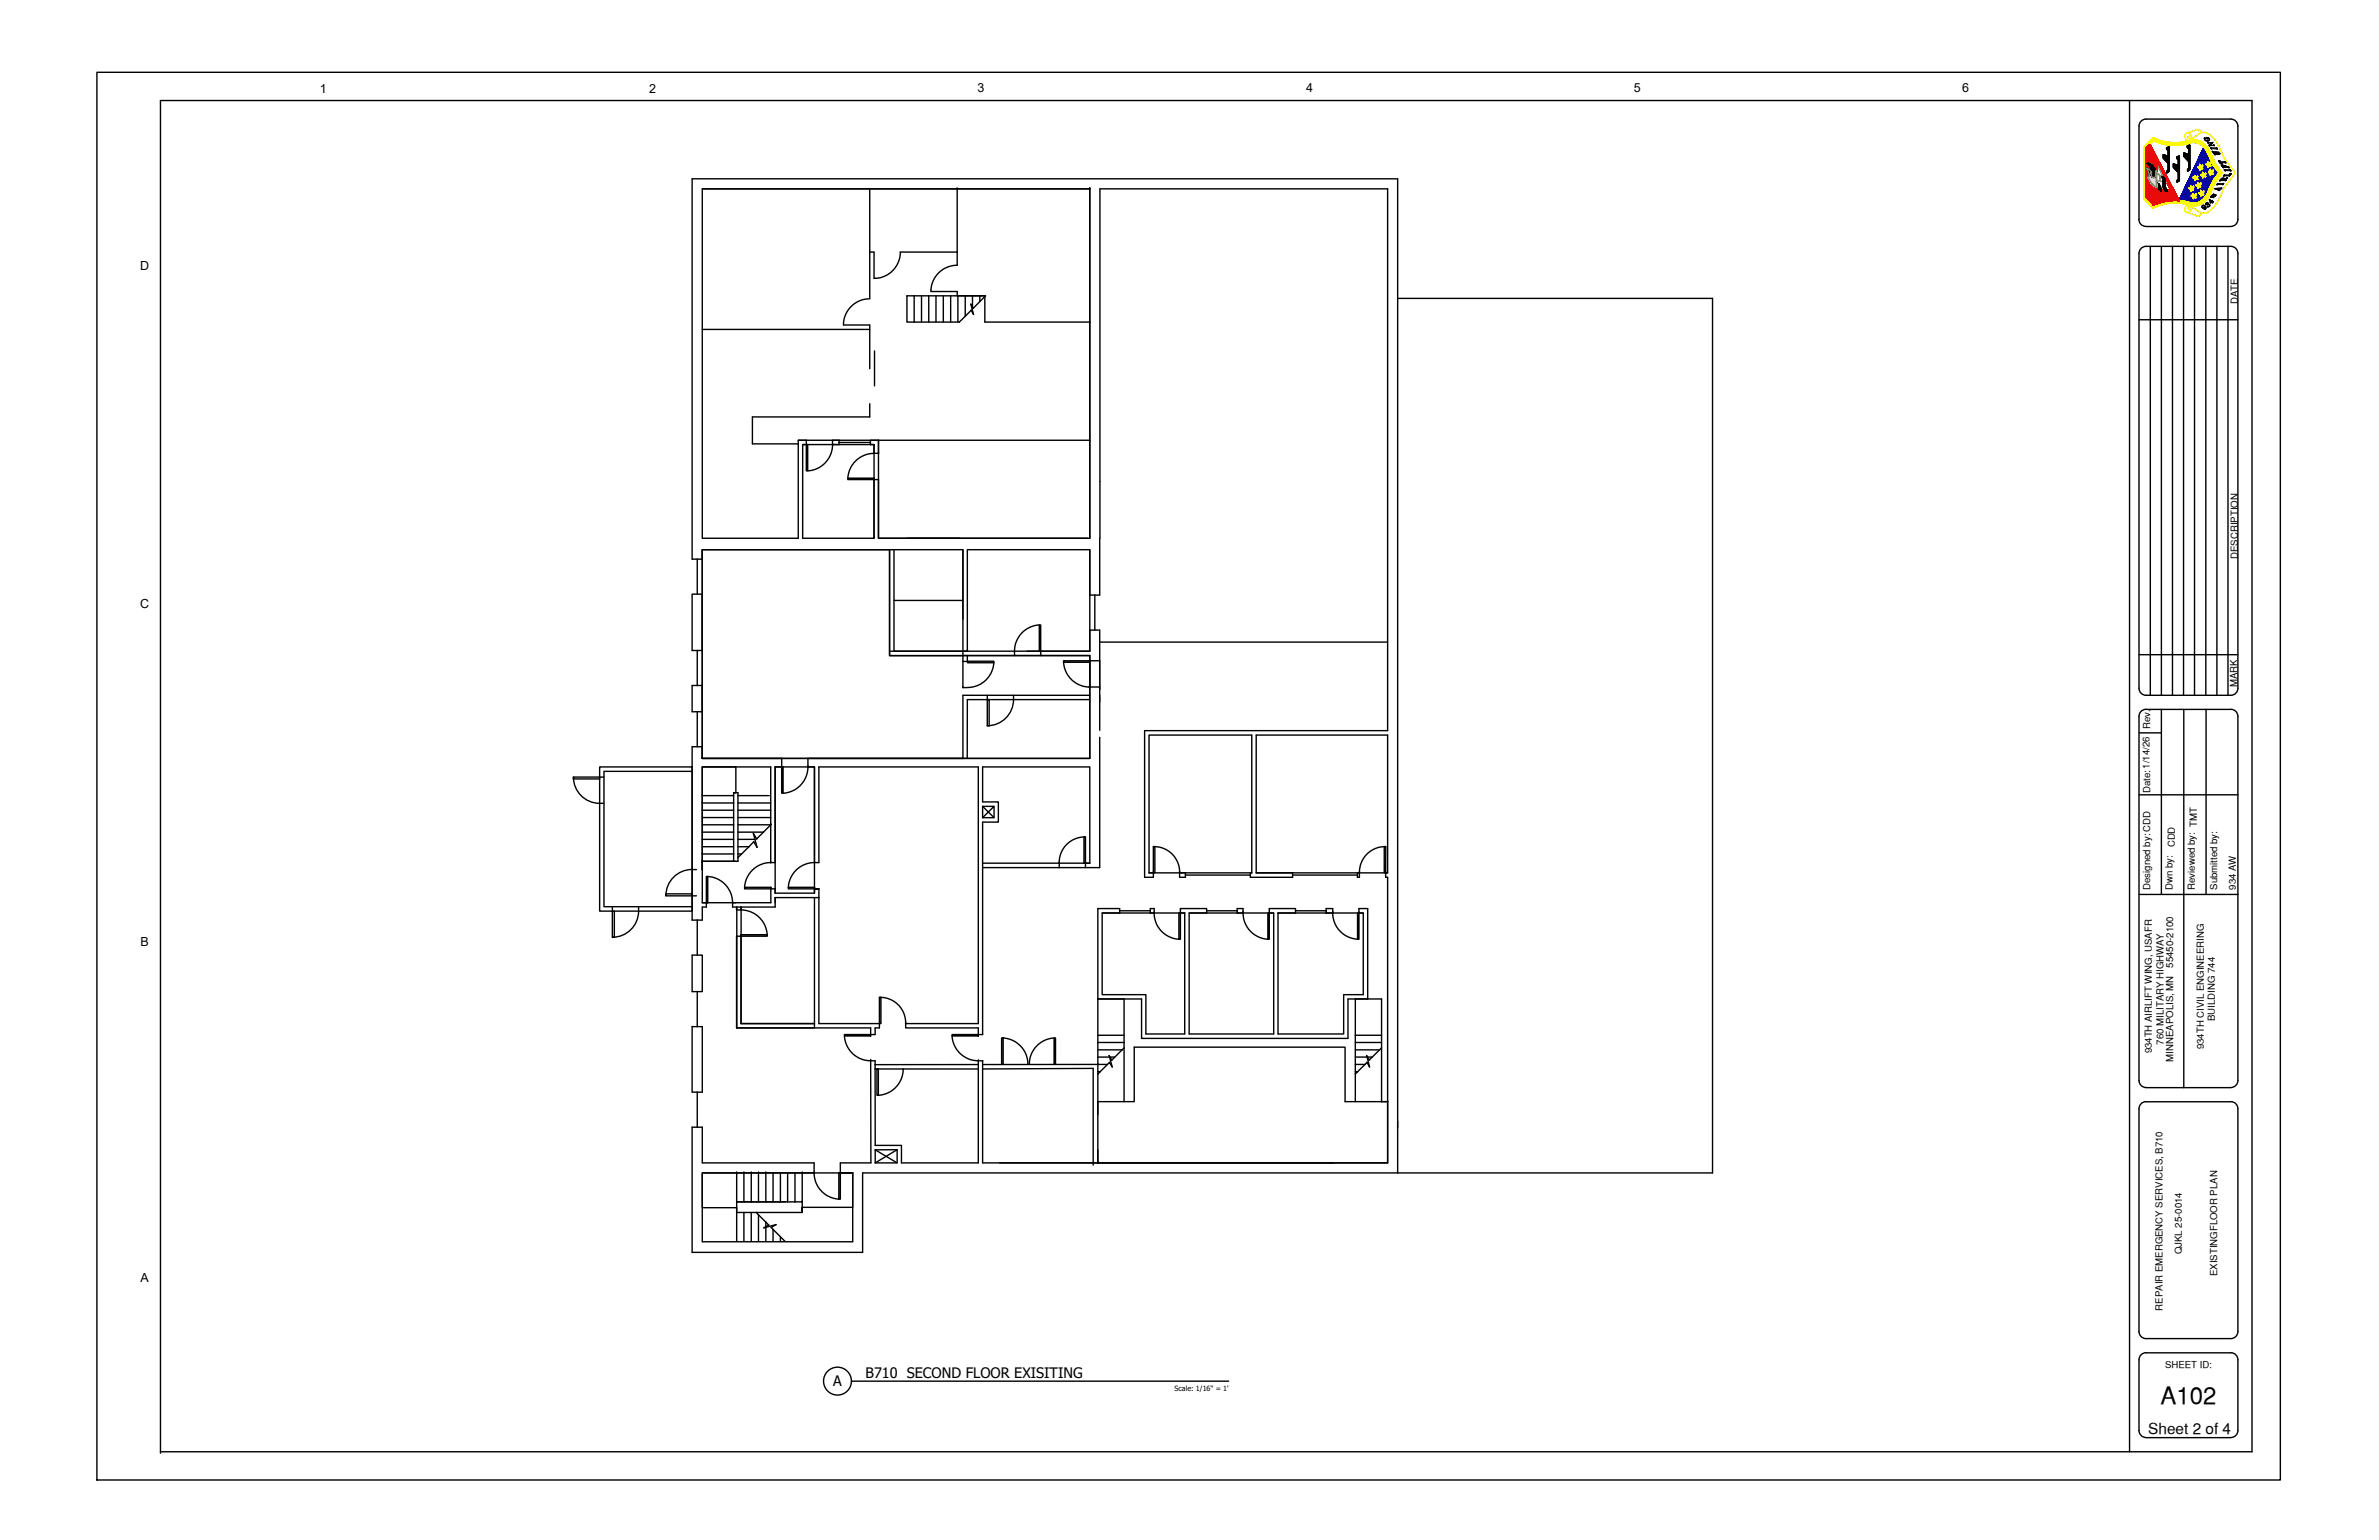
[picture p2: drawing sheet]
<svg xmlns="http://www.w3.org/2000/svg" width="432mm" height="279mm" viewBox="0 0 432 279" stroke-linecap="round" stroke-linejoin="round" font-family="sans-serif">
<defs><g id="words">
<text font-size="4.4" x="392.1" y="254.7">A102</text>
<g font-size="3.5" fill="#ff0">
<text x="399" y="26.8">G</text>
<text x="400.8" y="29.3">W</text>
<text x="401.8" y="31">T</text>
<text x="402.2" y="34.2">R</text>
<text x="399.3" y="38.8">3</text>
<text x="400" y="38.1">4</text>
<text x="400.4" y="37">TH</text>
</g>
<text font-size="3.5" fill="#00f" x="401.1" y="36">A</text>
<text font-size="3.1" x="400.4" y="28.2">I</text>
<g font-size="3.1" fill="#ff0">
<text x="401.5" y="34.9">I</text>
<text x="402.5" y="33.2">L</text>
</g>
<text font-size="2.8" x="389.9" y="260.1">Sheet 2 of 4</text>
<g font-size="2.6">
<text x="402.9" y="32.1">I</text>
<text x="151.2" y="251.5">A</text>
<text x="157.1" y="250">B710 SECOND FLOOR EXISITING</text>
</g>
<g font-size="2.3">
<text x="58.1" y="16.8">1</text>
<text x="117.8" y="16.8">2</text>
<text x="177.4" y="16.8">3</text>
<text x="237" y="16.8">4</text>
<text x="296.6" y="16.8">5</text>
<text x="356.2" y="16.8">6</text>
<text x="25.4" y="48.9">D</text>
<text x="25.4" y="110.2">C</text>
<text x="25.5" y="171.5">B</text>
<text x="25.5" y="232.6">A</text>
</g>
<g font-size="1.7">
<text x="406.2" y="55.2" transform="rotate(-90 406.2 55.2)">DATE</text>
<text x="406.2" y="101.4" transform="rotate(-90 406.2 101.4)">DESCRIPTION</text>
<text x="406.1" y="124.7" transform="rotate(-90 406.1 124.7)">MARK</text>
<text x="390.3" y="132.2" transform="rotate(-90 390.3 132.2)">Rev.</text>
<text x="390.3" y="143.9" transform="rotate(-90 390.3 143.9)">Date:1/14/26</text>
<text x="394.7" y="153.7" transform="rotate(-90 394.7 153.7)">CDD</text>
<text x="390.3" y="161.4" transform="rotate(-90 390.3 161.4)">Designed by:CDD</text>
<text x="394.3" y="161.4" transform="rotate(-90 394.3 161.4)">Dwn by:</text>
<text x="398.4" y="161.4" transform="rotate(-90 398.4 161.4)">Reviewed by: TMT</text>
<text x="402.4" y="161.4" transform="rotate(-90 402.4 161.4)">Submitted by:</text>
<text x="405.8" y="161.4" transform="rotate(-90 405.8 161.4)">934 AW</text>
<text x="394.4" y="175.6" transform="rotate(-90 394.4 175.6)">55450-2100</text>
<text x="402" y="185.2" transform="rotate(-90 402 185.2)">BUILDING 744</text>
<text x="390.5" y="191.1" transform="rotate(-90 390.5 191.1)">934TH AIRLIFT WING, USAFR</text>
<text x="392.7" y="189.5" transform="rotate(-90 392.7 189.5)">760 MILITARY HIGHWAY</text>
<text x="400" y="190.4" transform="rotate(-90 400 190.4)">934TH CIVIL ENGINEERING</text>
<text x="394.4" y="192.6" transform="rotate(-90 394.4 192.6)">MINNEAPOLIS, MN</text>
<text x="396" y="227.6" transform="rotate(-90 396 227.6)">QJKL 25-0014</text>
<text x="402.4" y="231.5" transform="rotate(-90 402.4 231.5)">EXISTINGFLOOR PLAN</text>
<text x="392.5" y="237.8" transform="rotate(-90 392.5 237.8)">REPAIR EMERGENCY SERVICES, B710</text>
<text x="393" y="248.1">SHEET ID:</text>
</g>
<text font-size="1.3" x="213.2" y="252.3">Scale: 1/16&quot; = 1'</text>
</g></defs>
<!-- layer: 710-2 -->
<g fill="none" stroke="#000" stroke-width=".25">
<path d="M127.5 34.3h70.3M157.9 34.3v19.9l-1.8 .3-1.5 1-1.1 1.5-.4 1.6v.4h4.8v.8h-30.4M173.7 34.3v13.8l-1.8 .4-.7 .3-.9 .7-.9 1.4-.4 1.1v.9h4.7v.8h5.1v4.7h19M173.7 34.3h.1M173.7 34.3h-46.2v63.4h17.4v-17.2M197.8 34.3h.1M197.8 34.3v63.4h-38.4v-17.8h-14.5v.6M157.9 45.7h.7v4.8l1.7-.3 1.6-.9 .6-.7 .5-.9 .3-1 .1-1h10.3M157.9 59.8v7.1M165.9 53.7h-1.3v4.7h1.3M165.9 53.7h13l-2.3 2.2-.4-.7 .5 1.9-.4-.8M165.9 53.7v4.7"/>
<path d="M167.3 53.7v4.7M168.6 53.7v4.7M169.9 53.7v4.7M171.2 53.7v4.7M172.6 53.7v4.7M173.9 53.7v4.7M175.2 57.4l-1.1 1h-8.2M175.2 53.7v3.7M176.3 56.3h.1M176.3 56.3l-1.1 1.1M176.5 53.7v2.4M177.8 53.7v1"/>
<path d="M253.7 54.1h57.1v158.7h-154.2v14.4h-31v-22.7h1.9v6.5h20.3v1.8M144.9 79.9h1.4v.8h-.6v17h12.9v-10.7M151.1 79.9h1.2v.8h-1.2zM157.9 73.3v2.3h-21.3v4.9h8.3M158.7 63.7v6.3M159.4 79.9h-1.4v.8h.6v17M159.4 79.9v2.3M159.4 79.9h38.4M127.5 99.7h34v19.2h36.3v18.7h-70.3zM127.5 99.7v1.7h-1.9v-69h128.1v180.4M145.7 80.7h.9M146.3 80.7h.3v4.7h-.3z"/>
<path d="M146.6 80.7h12v1.5M151.1 80.7l-.1 .8-.2 1-.4 .6-.7 .9-.8 .7-.8 .4-1.5 .3M151.1 80.7h.1M152.3 80.3h5.7M153.9 86.8h4.7v.2h-4.7zM158 80.7h.1M158.6 82.2l-1.6 .3-1 .5-.6 .5-1 1.4-.4 .9-.1 1M158.6 87h.1M158.6 82.2h.1M158.6 82.2h.8M158.6 87h.8v10.7h38M159.4 82.2h.1"/>
<path d="M161.5 99.7v19.2h13.3M162.3 99.7v18.4h13.3M165.9 97.7h8.2M174.8 99.7v12.6M175.6 99.7h22.2v18.4h-22.2zM199.6 97.7v10.3h-1.8v-8.3M199.6 97.7v-63.4h52.3v98.3h-44.1v26.6h1.5v-.8M125.6 107.8h1.9v10.2h-1.9zM126.6 101.4v6.4M126.6 118v6.4M127.5 118h.1M161.5 118.1h14.1"/>
<path d="M162.3 108.9h12.5M174.8 118.9v-19.2h-47.3v37.9M174.8 118.9v5.8M174.8 118.9h23v18.7h-51.2v1.5M175.6 118.1h.1M175.6 118.9v1.1h-.8M186.4 118.1h11.4v-3.8h1.8v18.2M188.6 113.4h.3v4.7h-.3zM188.6 113.4l-.7 .1-1.1 .3-.8 .6-.9 .8-.5 .8-.3 .9-.1 2M188.9 118.1v.8M197.8 119.9h1.8M198.7 108v6.3"/>
<path d="M199.6 116.5h52.3M108.8 139.1h16.8v26.2h-16.8zM125.6 139.9h-16v24.6h16M125.6 124.4h1.9v4.7h-1.9zM126.6 129.1v6.4M127.5 137.6h.1M127.5 137.6v-2.1h-1.9v31.4h1.9v-2.3h.7v-.8h-.7M127.5 124.4h.1M127.5 137.6h14.4M140.7 139.1h7.1v22.9h-7.1zM141.9 137.6v6.3h.2v-4.8h-1.4M146.6 139.1v1l-.4 1.1-1 1.3-1.3 1-1.8 .4"/>
<path d="M146.6 139.1h1.2v17.4M146.6 139.1h.1M174.8 124.7h.1M174.8 124.7h.8M179.2 126.9h.3v4.8h-.3zM179.2 126.1v.8M180.4 120.2v-.2h-4.8v.2h4.8l-.2 1-.3 .8-1 1.4-1.3 .9-1.2 .4h-.8M184 126.1a4.8 4.8 0 0 1-4.8 5.6M193 120.2v-.3h4.8v.3h-4.8l.2 .9 .3 .9 1 1.4 .7 .5 1 .5 1.5 .2M197.8 126.1h-23v11.5h-32.9M197.8 124.6h.1M197.8 126.9h-22.2v10.7"/>
<path d="M197.8 124.6h1.8M199.6 125h.1M199.6 133.8v23.6h-7.3M228 133.4h23.9v25h-23.9zM104.1 141a4.8 4.8 0 0 0 4.7 4.7M104.1 141h4.7v.3h-4.7zM108.8 141h.8M108.8 145.7h.8M125.6 157.7a4.8 4.8 0 0 0-4.7 4.8M125.6 157.8h.8M127.5 157.8v-1.5v7.5M127.5 153.6v2.7"/>
<path d="M127.5 144.3h.1M127.5 156.3h.1M127.5 154.9h.1M127.5 145.7h.1M127.5 147v6.6M127.5 148.3h5.7M127.5 147h5.7M127.5 149.6h5.7M127.5 151h5.7M127.5 145.7h5.7M127.5 144.3h5.7M127.5 154.9h5.7"/>
<path d="M127.5 153.6h5.7M127.5 152.3h5.7M128.2 159h.3v4.8h-.3zM128.5 159l.8 .1 1 .4 1.4 1.1 1 1.5 .3 1.7M133.2 145.7v-1.9h.4v-4.7h-6.1v7.9M133.2 145.7v9.2M133.2 143.8h.7v12.5h-6.4M133.2 154.9v1.4M133.9 148.3h6M133.9 147h6M133.9 149.6h6M133.9 151h4.7"/>
<path d="M133.9 145.7h6M133.9 144.3h5.7M133.9 154.9h.7M133.9 153.6h2M133.9 152.3h3.1M135.9 153.6l-2 2M137.3 152.2h.1M138.6 151l-1.3 1.2-.6-1 .7 2.5-.6-1-.9 .9M139.9 156.5h.8M139.9 156.5h.1M139.9 156.5l-1.1 .1-.7 .2-1.4 1-.7 .7-.5 .9-.4 1.6M139.9 149.6v-10.5h-12.4v17.2"/>
<path d="M139.9 149.6h.1M139.9 149.6v6.9M139.9 149.6l-1.3 1.4M147.8 156.5h.8v-17.4h29v46.6h-13.2v.8h13.2v1.2h.8v-30.3M147.8 156.5l-1 .1-.7 .2-1.5 1-.6 .7-.6 .9-.3 1.6M178.4 146.3h2l-2 2.1M178.4 156.6h19.4M178.4 157.4h13.9M178.4 146.3v2.1M178.4 146.3l2 2.1M180.4 146.3v2.1h-2M192.3 156.6h.1"/>
<path d="M192.3 156.6v.8M197 151.8l-1.8 .3-.9 .5-.7 .6-.5 .6-.6 1.1-.2 1.7M197 156.6h-.3v-4.8h.3v4.8h.8M197 156.6h.1M197 156.6v.8M197.8 156.6v-17.5h-19.4v6.4h2.8v3.7h-2.8v8.2M209.3 158.4h.1M209.3 153.6h.3v4.8h-.3zM209.3 153.6l1.1 .1 .8 .2 1.4 .9 .6 .7 .5 .9 .4 1.1v.9M209.3 158.4h-.7v-25h18.6v25h-13.1M209.3 158.4h4.8M214.1 158.4h.1"/>
<path d="M214.1 158.4v.8h1.1v-.8M215.2 158.8h11.7M226.9 158.4v.8h7.7v-.8M234.6 158.8h11.8M246.4 158.4h.3v.8h-.3zM246.7 158.4h.1M251.2 153.6h.3v4.8h-.3zM251.5 158.4h.1M251.5 158.4v.8h.4v51.8h-73.5v-17.1M251.5 158.4h.4M251.5 153.6l-1.1 .1-.7 .2-1.4 .9-.6 .6-.6 1-.3 1.1-.1 .9M111.1 165.3h.4v4.8h-.4z"/>
<path d="M111.1 164.5v.8M115.9 164.5a4.9 4.9 0 0 1-4.8 5.5M120.9 162.2h4.7v.3h-4.7zM125.6 173.3h1.9v6.6h-1.9zM125.6 162.5h.8M126.6 166.9v6.4M126.6 179.9v6.4M127.5 163.8h1M133 163.8h.6M133 163.8h.1M133.7 164.6v.5h1.1l1.2 .2 1.6 1 .7 .7 .6 .9 .4 1.7M134.5 169.9h-.8v16.6h24.3v1.2h.8v-1.2h.8v-.8"/>
<path d="M134.5 169.6h4.8v.3h-4.8zM134.5 164.6v21.1h13.3M135.1 161h4.8v.3h-4.8zM140.7 161.3h-.8v2.5h-11.4M143.1 161h4.7v.3h-4.7zM147.8 161.3h.1M147.8 162.8v23.7h-14.1v-21.9M148.6 161.3h-.8h.8M148.6 161.3v24.4h11M148.6 162.8h-7.9v1.8h-7.7v-.8M200 165.6h15v22h-7v-7.1h-8zM200 165.6h3.2v-.8h-3.9v16.4"/>
<path d="M203.2 165.2h5.6M208.8 164.8h.7v.8h-.7zM209.5 165.6h.1M209.5 165.6l.3 1.8 1 1.6 1.4 .9 .8 .4 1 .1M214 165.6h.2v4.8h-.2zM214.2 165.6v-.8h4.8v.8h-3.2M214.2 165.6h.1M219 165.2h5.6M224.6 164.8h1v.8h-1zM225.6 165.6h-9.8v22h15.4v-22h-.8M225.6 165.6h.1M225.6 165.6l.3 1.8 1 1.5 1.4 1 .7 .3 1.1 .2"/>
<path d="M225.6 165.6h4.8M230.1 165.6h.3v4.8h-.3zM230.4 165.6h.8M230.4 165.6v-.8h4.7v.8M235.1 165.2h5.6M240.7 165.6h1.2M240.7 165.6h.1M240.7 165.6v-.8h1.2v.8M241.9 165.6h-9.9v22h11.9v-7.1h3.5v-14.9h-.7M241.9 165.6h.1M241.9 165.6l.3 1.8 .9 1.4 .6 .6 1 .6 1.7 .4M241.9 165.6h4.8"/>
<path d="M246.4 165.6h.3v4.8h-.3zM246.7 165.6h.1M246.7 165.6h.7M246.7 165.6v-.8h1.5v16.4M125.6 186.3h1.9v11.9l-1.9-.1zM126.6 198.2v6.3M153.3 187.7h4.7v.3h-4.7zM153.3 188l.4 1.6 .6 1 .5 .6 1.5 .9 1.7 .4M158 192.5h.1M158 192.5h.8v1.4M158 192.5l.1 18.5h-5.6v1.8h2.3M158.8 193.9h.4"/>
<path d="M159.2 193.9v4.8h.2M159.2 193.9h4.7M159.2 194h.2M159.4 193.9v4.8M159.6 180.9h.3v4.8h-.3zM159.6 180.9l1.6 .3 .9 .3 .7 .6 .7 .7 .5 .9 .3 1 .1 1M163.9 193.9v1l-.3 .9-1.1 1.5-.7 .6-.8 .5-1.6 .3M163.9 193.9h13.7M164.4 185.7h.1M172.8 187.7h4.8v.3h-4.8zM172.8 188l.1 .8 .4 1 1.1 1.4 1.5 .9 1.7 .4M177.6 192.5v18.5h-14v-3.2h-4.7l-.1-13.9"/>
<path d="M177.6 192.5h.8M177.6 192.5h.1M177.6 193.1l-18.8 .1M178.4 192.5v1.4M178.4 193.9l20-.1v17.6M178.4 192.5h.1M182.1 188.3h-.3v4.8h.3v-4.8l1.6 .4 1 .6 .7 .6 .9 1.5 .3 1.7M191.3 188.3h.3v4.8h-.3zM191.3 188.3l-1.1 .2-.8 .4-1.5 1.1-.8 1.4-.3 1.7M199.3 181.2h7.9v7.2h37.5v-7.2h6.1v6.6M199.3 181.2v13.7M199.3 193.1h.1"/>
<path d="M199.3 194.9v7.3M199.3 191.8h2.1M199.3 189.1h4.7M199.3 194.4h.4M199.3 190.5h4.4M199.3 187.8h4.7M199.7 194.4l-.4 .5M201 193.1h-22.6M201.4 192.7v.1M201.4 191.8l.5 1.8-.5-.8-1.7 1.6M201.5 191.8h.8M204 181.2v7.9"/>
<path d="M204 190.1l-2.2 2.3-.5-.9 .1 .3M204 189.1v10.8M246 187.8v12.1M246 193.1h1.8M246 191.8h2.1M246 189.1h4.8M246 194.4h.4M246 190.5h4.4M246 181.2v6.6M246 187.8h4.8M246.4 194.4l-.4 .5M248.1 192.7v.1"/>
<path d="M248.1 192.8l-1.7 1.6M248.1 191.8l.5 1.8-.5-.8M248.1 191.8v-.3l.1 .3M248.2 191.8h.9M250.8 199.9h1.1v11.1h-52.6M250.8 199.9h-6.7v-9.9h-38.2v9.9h-6.6v11.1M250.8 187.8v12.1M250.8 190.1l-2.3 2.3-.3-.6M250.8 199.9h1.1M251.9 199.9h.1M133.7 212.8h-6.2v12.5h27.3v-12.5M133.7 212.8h-6.2v6.3h6.2v.9h11.9"/>
<path d="M133.7 212.8h18.6M133.7 212.8h14.1M133.7 212.8h.1M133.7 212.8v12.4M135 212.8h.1M135 212.8v5.3M135 220v5.2M136.4 212.8h.1M136.4 212.8v5.3M136.4 220v5.2M137.2 220l1.8 1.7M137.7 212.8h.1"/>
<path d="M137.7 212.8v5.3M139 212.8h.1M139 212.8v5.3M140.3 212.8v5.3M141.6 212.8v5.3M142.6 218.1h-8.9h11.9M143 212.8v5.3M144.3 212.8v5.3M145.6 212.8v7.2v-1h9.2v-6.2M145.6 212.8h.1M145.6 218.1h.1M147.8 212.8l.2 1.6 .6 1.1 .5 .6 1.4 1 1.8 .5"/>
<path d="M147.8 212.8h.1M152.3 212.8h.2v4.8h-.2zM152.3 212.8h2.5M158.9 208.6h3.9v2.4h-3.9M158.9 208.6v2.4M158.9 208.6l3.9 2.4M162.8 208.6l-3.9 2.4M199.3 211h.1M199.3 208.6v2.4M137.7 220.4v4.8M139 222.7l1.9-.5-.9 .5 .3 .3M139 221.7l.5 .6-.5 .3"/>
<path d="M139 222.6l-.4 .2 .4-.1M139 221.7v.9M139 222.7v2.5M140 222.7h.1M140.3 223l2.2 2.2M140.3 223v2.2M141.6 224.4v.8"/>
</g>
<!-- layer: 934-th AIRLIFT WING|05-HEAD-1 -->
<g fill="none" stroke="#b85c5c" stroke-width=".25">
<path d="M389.6 30.5l.3 .6 .2 .7M389.6 30.5l.5 .3 .3 .4 .1 .7a.43 .43 0 0 0 .5 .3 .43 .43 0 0 0 .3-.5M389.8 32.3l.3 .3M390.1 31.8l-.3 .5M390.1 32.6l.7 1 .7 .4M390.5 29.9a2.23 2.23 0 0 1 .8 1.8M390.5 31.3l-.4 .6M390.5 31.2l-.4 .6M390.5 29.9l-.7-.2a2.01 2.01 0 0 1 .7 1.3v.9a.41 .41 0 0 0 .5 .3 .41 .41 0 0 0 .3-.5M391.4 31.1l-.2-.1 .1 .7M391.4 31.1v2.6l.1 .3 .3 .1-.1-.5M391.4 31.1h.1v1.8l.1 1.2"/>
<path d="M391.5 31.1v-1.3l1 2-.4 .1-.2-.2-.4-.3a.83 .83 0 0 1 .5 .7 .83 .83 0 0 1-.3 .8h-.2M391.5 33.3l.1 .1M391.6 33.3h-.1M391.6 33.3l.2 .1 .4 .9M391.6 33.4l.1 .2M391.7 29.6l-.1 .3M391.8 29.6l1.8 3.6-.2 .1 .4 .7M391.8 34.1l.4 .6v-.4l.7 .4M392 32.7l.1 .2h.6M392.1 34.1l.1-.1-.1-.5 .1 .7M392.6 32.3h-.5M392.7 33.6l-.2 .5-.3-.1"/>
<path d="M392.8 34.4l.1 .1M392.9 32.5l-.2-.3-.3-.1 .3 .3v1.7l.3 .5M392.9 32.5v.7M392.9 33.2l.2 .9 .2 .3M392.9 32.1l-.2 .1M392.9 33.1l.4 .2M393 34.6l-.1 .1M393 34.6l.2 .1M393.3 34.4v.2l-.1 .1M393.7 34l.1 .5-.5-.1"/>
</g>
<!-- layer: 934-th AIRLIFT WING|01-SCROLE -->
<g fill="none" stroke="#ff0" stroke-width=".25">
<path d="M396.6 37.8a.56 .56 0 0 0 .4 .7l1.8 .7M396.6 24.8l.1 .4 .6 .3M396.6 24.8h.1M396.6 37.8h.1M396.6 24.4v.4M396.9 37.3l-.3 .5M397 24.1l-.4 .3M397 24.1a.63 .63 0 0 1 .7 .5M397.3 37.2l-.4 .1M397.6 24.5l-.5 .4 .2 .2 .5 .1-.1-.6M397.7 37.5l-.4 .1-.2 .2 .5 .4M397.8 37.5l-.1 .6a.59 .59 0 0 1-.7 .4"/>
<path d="M397.8 37.5l1.3 .8M398.8 23.6l-1.9 .5M402.7 26.5l1 2.2 2 2.7-2 2.6-1 2.3"/>
</g>
<!-- layer: 934-th AIRLIFT WING|04-STARS -->
<path d="M397.6 33.8l.2 .2 .3-.1-.1 .3 .2 .3-.4-.1-.2 .2v-.3l-.3-.1 .3-.1zM398.1 35.2l.2 .2 .3-.1-.2 .3 .2 .3-.3-.1-.2 .2v-.3l-.4-.1 .4-.1zM398.4 31.8l.2 .3 .3-.1-.2 .3 .2 .2-.3-.1-.2 .3v-.3l-.3-.1 .3-.1zM398.7 32.3h.1M398.9 33.2l.2 .3 .3-.1-.2 .2 .2 .3-.3-.1-.2 .3v-.3l-.3-.2 .3-.1zM399.3 29.9l.2 .3 .3-.1-.2 .3 .2 .3-.3-.1-.2 .2v-.3l-.4-.1 .4-.1zM399.8 31.4l.2 .2 .3-.1-.2 .3 .2 .3-.3-.1-.2 .3v-.4l-.3-.1 .3-.1z" fill="none" stroke="#ff0" stroke-width=".25"/>
<!-- layer: 934-th AIRLIFT WING|03-PLANE-HATCH -->
<g fill="none" stroke="#000" stroke-width=".25">
<path d="M392.6 28.1l.1 .6M392.7 28.1v.6M392.7 28.1v.7M392.8 28.1v.7M392.8 28.1v.8M392.9 28.1v.8M392.9 28.2l.1 .8M393 28.2v.9M393 28.2l.1 .9M393.1 28.2v1M393.2 28.3v1M393.3 26.8v.3"/>
<path d="M393.3 28.3v1.1M393.3 31.1v.3M393.3 31v.3M393.4 26.8v.4M393.4 28.3v1.2M393.4 31v.3M393.4 26.9v.3M393.5 26.9v.3M393.5 28.4v1.1M393.5 30.9v.4M393.5 26.9v.4M393.5 28.4v1.2"/>
<path d="M393.5 30.9v.3M393.6 26.6v4.6M393.7 26.6v4.5M394.5 29.7v.7M394.5 29.8v.6M394.6 29.8v.7M394.6 29.8l.1 .7M394.7 29.8v.8M394.8 29.8v.8M394.8 29.8v.9M394.8 29.9l.1 .9M394.9 29.9v.9"/>
<path d="M394.9 29.9l.1 1M395 29.9v1M395 29.9l.1 1.1M395.1 28.5v.2M395.1 29.9v1.1M395.1 28.5v.3M395.1 30v1M395.1 32.7v.4M395.2 28.5v.3M395.2 30v1.1M395.2 32.7v.3M395.2 28.5v.4"/>
<path d="M395.2 30v1.2M395.3 28.5v.4M395.3 30v1.2M395.3 32.7v.2M395.3 30v1.3M395.3 32.6v.3M395.4 28.3v4.6M395.5 28.3l-.1 4.5M395.5 28.3v4.5M395.6 28.3l-.1 4.5M396.4 27.7v.7M396.5 27.8v.6"/>
<path d="M396.5 27.8v.7M396.6 27.8v.7M396.6 27.8v.8M396.7 27.8v.9M396.7 27.9v.8M396.7 27.9l.1 .9M396.8 27.9v.9M396.9 27.9v1M397 28v1M397 26.5v.2M397 26.5v.3M397 28v1.1"/>
<path d="M397.1 26.5v.3M397.1 28v1.1M397.1 30.7v.3M397.1 26.5v.4M397.1 28v1.2M397.2 26.6v.3M397.2 28v1.2M397.2 30.7v.3M397.2 28v1.3M397.2 30.6v.3M397.3 26.6v.4M397.3 28.1v1.2"/>
<path d="M397.3 30.6v.3M397.3 26.3v4.6M397.4 26.3v4.6M397.4 26.3v4.5M397.5 26.3v4.5"/>
</g>
<!-- layer: 934-th AIRLIFT WING|03-PLANE-OUTLINE -->
<path d="M393.2 26.8l.3 .1v-.3h.2v4.5l-.4 .3v-.3l.2-.2v-1.3l-.9-.9v-.6l.9 .3v-1.1l-.3-.3zM395.1 28.5l.3 .1v-.3h.2v4.5l-.5 .3v-.4l.3-.1v-1.3l-.9-1v-.6l.9 .3v-1l-.3-.3zM397 26.5l.3 .1v-.3h.2v4.5l-.5 .3v-.3l.3-.2v-1.3l-.9-1v-.6l.9 .4v-1.1l-.3-.3z" fill="none" stroke="#000" stroke-width=".25"/>
<!-- layer: 934-th AIRLIFT WING|01-SHEILD -->
<path d="M390.8 25a8.7 8.7 0 0 0 6.8 .4M390.8 25l-1.7 1.7v9.3l1.7 1.7M397.6 25.4a2.93 2.93 0 0 1 2.7 .9M400 36.1a2.55 2.55 0 0 1-3.1 .5 9.1 9.1 0 0 0-6 .6M400 26.6a2.6 2.6 0 0 0-3.1-.5 9.1 9.1 0 0 1-6-.6l-1.3 1.4v8.9l1.3 1.4M400.3 36.4a3 3 0 0 1-3.5 .6 8.7 8.7 0 0 0-6 .7" fill="none" stroke="#ff0" stroke-width=".25"/>
<!-- layer: 934-th AIRLIFT WING|02-FIELD-OUTLINE -->
<path d="M400.1 26.7l-4.6 9.7 1.3 .2a2.67 2.67 0 0 0 3.2-.5" fill="none" stroke="#00f" stroke-width=".25"/>
<!-- layer: 934-th AIRLIFT WING|07-HEAD-FIELD -->
<path d="M390.9 37.2l1.2-.5 1.4-.3h2l-5.3-10.2-.6 .7v8.9l1.3 1.4" fill="none" stroke="#f00" stroke-width=".25"/>
<!-- layer: 934-th AIRLIFT WING|05-HEAD-OUTLINE -->
<path d="M389.6 30.5l.3 .7 .2 .7M389.8 32.3l.3 .3a2.83 2.83 0 0 0 1.7 1.6M390.1 31.9l-.3 .4M390.5 29.9l-.8-.2a2.18 2.18 0 0 1 .8 1.6l-.4-.5-.5-.3M390.5 29.9l1 1.2M391.6 29.9l-.1-.1v1.3M391.7 29.6l-.1 .3M391.8 29.6l1.8 3.6-.2 .1 .4 .7M391.8 34.1l.4 .6v-.4l.7 .4M393.2 34.7l-.2-.1-.1 .1M393.7 34l.1 .5-.5-.1v.2l-.1 .1" fill="none" stroke="#ff0" stroke-width=".25"/>
<!-- layer: 934-th AIRLIFT WING|03-PLANE-FIELD -->
<path d="M400 26.6a2.62 2.62 0 0 0-3.1-.5 9.1 9.1 0 0 1-6-.6l-.7 .7 5.3 10.2 4.6-9.7" fill="none" stroke="#000" stroke-width=".25"/>
<!-- layer: 934-th AIRLIFT WING|02-FIELD-HATCH -->
<g fill="none" stroke="#00f" stroke-width=".25">
<path d="M395.6 36.4h.1M395.5 36.4h.1M395.6 36.3v.1l-.1-.1M395.6 36.3h.1M395.6 36.3l.2 .1zM395.6 36.3l.1 .1M395.6 36.2l.2 .2zM395.6 36.2l.3 .2zM395.6 36.1l.4 .3zM395.6 36.1l.4 .3-.4-.2M395.7 36.4l-.1-.1 .1 .1M395.7 36l.4 .5-.4-.5"/>
<path d="M395.7 36l.4 .5zM395.7 36l.4 .5-.4-.4M395.7 36l.6 .5M395.7 36l.5 .5zM395.8 35.9l.6 .6zM395.8 35.9l.5 .6-.5-.6M395.8 35.8l.7 .7zM395.8 35.8l.8 .7-.8-.7M395.8 35.8l.8 .7M395.8 35.8l.8 .8M395.8 35.7l.9 .9M395.9 35.7l.9 .9"/>
<path d="M395.9 35.7l.9 .9zM395.9 35.7l1 .9M395.9 35.6l1 1zM395.9 35.6l1.1 1M395.9 35.5l1.2 1.2M395.9 35.6l1.1 1.1M395.9 35.5l1.3 1.2-1.3-1.2M395.9 35.5l1.3 1.2M396 35.4l1.2 1.3zM396 35.5l1.2 1.2M396 35.4l1.3 1.3M396 35.4l1.4 1.4"/>
<path d="M396 35.3l1.4 1.5M396 35.2l1.6 1.6M396 35.3l1.6 1.5zM396.1 35.2l1.6 1.7-1.6-1.7M396.1 35.2l1.6 1.7zM396.1 35.2l1.6 1.7M396.1 35.2l1.6 1.6-1.6-1.6M396.1 35.2l1.7 1.7-1.7-1.7M396.1 35.1l1.8 1.8-1.8-1.8M396.1 35.1l1.9 1.8M396.1 35.1l1.8 1.8zM396.2 35l1.8 1.9-1.8-1.9"/>
<path d="M396.2 35l1.8 1.9-1.9-1.8M396.2 35.1l1.8 1.8-1.8-1.8M396.2 36.5l-.5-.5 .5 .5M396.2 35l1.9 1.9M396.2 34.9l2 2zM396.2 34.9l2.1 2-2.1-2M396.3 34.8l2 2.1M396.3 36.5l-.6-.6 .6 .6M396.4 34.5l2.4 2.3M396.4 34.4l2.4 2.4-2.4-2.4M396.5 34.4l2.3 2.4zM396.5 34.4l2.3 2.4"/>
<path d="M396.5 34.4l1.6 1.6M396.5 34.4l2.4 2.4M396.5 34.3l1.6 1.6M396.5 34.3l2.4 2.5M396.5 34.3l1.2 1.3M396.6 34.2l1.3 1.3-1.3-1.3M396.6 34l1.5 1.5-1.5-1.4M396.7 33.9l1.4 1.4M396.7 33.8l1.4 1.4M396.7 33.8l1.4 1.5M396.7 33.8l1.6 1.6M396.7 33.8l1.7 1.6"/>
<path d="M396.7 33.8l1.8 1.5-.8-.7M396.8 33.8l1.6 1.6M396.8 33.6l.8 .9M396.8 33.7l.6 .5M396.8 33.7l1.7 1.6M396.8 33.7l.8 .8-.3-.3M396.8 33.7l.8 .9M396.8 33.6l.5 .6M396.9 33.5l.6 .6M396.9 33.5l.6 .7M396.9 33.5l.5 .7-.6-.6M396.9 33.5l.6 .6-.6-.6"/>
<path d="M396.9 33.4l.7 .6M396.9 33.4l.7 .7M396.9 33.4l.7 .7-.7-.7M397 33.3l.6 .7M397 36.7l-1.1-1.1 1.1 1.1M397 33.2l.9 .8zM397 33.1l.9 .9M397.1 33.1l2.1 2M397.1 33.1l.9 .9-1-.9M397.1 32.9l2.1 2.1-2.1-2M397.1 33l2.1 2.1M397.2 32.9l2.1 2.1z"/>
<path d="M397.2 36.7l-1.2-1.3 1.3 1.3M397.2 32.8l2.2 2.2M397.2 32.8l2.2 2.2-2.2-2.2 2.2 2.2-2.2-2.1M397.2 32.7l2.2 2.2M397.3 32.7l2.1 2.2M397.3 32.6l2.1 2.1M397.4 36.7l-1.4-1.3 1.4 1.4M397.4 34.2l.2 .3M397.4 32.4l1.5 1.5-.2-.2M397.4 32.4l1.5 1.6zM397.4 34.2l.2 .2M397.4 32.3l1.4 1.3"/>
<path d="M397.4 32.3l1.3 1.3M397.5 34.2l.1 .2M397.5 36.8l-1.5-1.5 1.6 1.5M397.5 32.1l1.4 1.4M397.5 32.2l1.4 1.4M397.6 34.3h.1M397.6 31.8l.8 .8-.3-.3M397.6 31.8l.5 .5M397.6 31.8l1.6 1.7-1.6-1.6 .8 .8M397.6 33.8l-.6-.6 .6 .6M397.6 33.9l-.6-.7 .6 .7M397.7 33.8l.2 .2-.2-.2"/>
<path d="M397.7 33.9l.2 .1-.2-.1M397.7 34.5l1.9 1.9M397.7 34.5l.8 .8M397.8 31.6l.6 .6M397.8 34.5l1.9 1.9-2-1.9M397.8 34.4l1.9 1.9-1.9-1.9M397.8 34.4l1.9 2M397.8 35.6l.3 .3M397.8 36.9l-1.7-1.7 1.7 1.7M397.8 34h.1M397.8 34.4l2 1.9M397.8 31.4l.6 .6"/>
<path d="M397.8 35.6l.3 .2M397.9 31.3l.5 .6M397.9 31.4l.5 .6M397.9 31.3l.5 .5M397.9 35.5l-1.4-1.3 1.3 1.4M397.9 35.6l.2 .2M397.9 31.3l.8 .8M397.9 35.7l.2 .1M397.9 31.2l.9 .9M397.9 31.2l.8 .9-.8-.8M397.9 34.4l1.9 1.9M398 31.2l3 3.1"/>
<path d="M398 31.2l.8 .8-.9-.8M398 34.2l1.9 2-1.9-2M398 34.4l1.8 1.8M398 34.4l1.8 1.9M398 35.7h.1M398 31.1l3.1 3.1-2.2-2.2M398 31.1l3 3.1M398 31.2l.8 .8-.8-.8M398 34.2l2 1.9M398 31.1l3.1 3.1-3.1-3.1M398 31.1l3.1 3.1M398 31.1l3.1 3.1z"/>
<path d="M398 31l3.1 3.1zM398 31l3.1 3.1-3.1-3M398 34.1l2 2M398 34.1l1.4 1.4M398 34.3l1.9 1.9M398.1 30.9l3 3.2zM398.1 34l1.3 1.4M398.1 34.3l1.8 1.9M398.1 35.4l-1.5-1.4 1.5 1.4M398.1 36l.8 .8M398.1 30.9l3.1 3.1zM398.1 34l1.1 1.1"/>
<path d="M398.1 34.4l1.8 1.8M398.1 36l.8 .8-.8-.8M398.1 30.8l3.1 3.1M398.1 30.8l3.1 3.2-3.1-3.1 3.1 3.1M398.1 34.5l1.8 1.7M398.1 30.8l3.1 3M398.1 30.8l3.1 3-3.1-3M398.1 32.3l.3 .2-.2-.2M398.2 36.9l-2-2 2 2M398.2 32.2l-.5-.4 .4 .5M398.2 30.6l3.1 3.2M398.2 30.6l3.1 3.1z"/>
<path d="M398.2 32.3l.2 .2M398.2 30.6l3.1 3.1M398.2 30.6l3.1 3.1-3.1-3.1M398.2 30.6l1.6 1.5M398.3 30.5l1.5 1.6M398.3 32.3l.1 .2-.1-.2M398.3 30.5l1.3 1.3-1.3-1.3M398.3 30.5l1.3 1.3-1.3-1.4 1.4 1.3M398.3 32.2l-.6-.6 .6 .6-.6-.5 .5 .5M398.4 32.4h.1M398.4 30.3l1.4 1.4M398.4 32l-.6-.5 .6 .6"/>
<path d="M398.4 32.1l-.6-.6 .6 .7M398.4 32.7l.8 .8-.3-.3M398.4 32.7l.5 .5M398.4 31.9l.2 .2M398.4 30.2l1.4 1.5M398.4 30.2l1.4 1.4M398.5 36.9l-2.2-2.2 2.2 2.2M398.5 31.9l.1 .2M398.5 32.6l.8 .8M398.5 32l.1 .1M398.5 30l1.3 1.6-1.4-1.4M398.5 30l1.6 1.6"/>
<path d="M398.5 30l1.6 1.6-1.6-1.6 .8 .7M398.5 32.5l.9 .9M398.5 32.5l2.3 2.3M398.5 30l1.7 1.6-.9-.9M398.5 29.9l.8 .8M398.5 32.5l2.3 2.2M398.6 32.1h.1M398.6 29.9l.5 .4M398.6 29.8l.5 .5M398.6 29.8l.6 .5M398.6 32.5l2.3 2.2-2.2-2.2M398.6 29.7l.6 .6-.6-.5"/>
<path d="M398.6 29.7l.6 .6M398.7 29.7l.5 .6-.6-.6M398.7 29.6l.6 .6M398.7 36.8l-2.3-2.3 2.3 2.3-2.3-2.3 2.3 2.3-2.3-2.3 2.3 2.3-2.3-2.3 2.3 2.3-2.3-2.3 2.3 2.3-2.3-2.2 2.3 2.2-2.3-2.2 2.2 2.2-2.2-2.2 2.2 2.2-2.2-2.2 2.2 2.2-2.2-2.2 2.2 2.2-2.2-2.2 2.2 2.3-2.3-2.3 2.3 2.3-2.3-2.3 2.3 2.3-2.3-2.3 2.3 2.3-2.3-2.3 2.2 2.3-2.2-2.3 2.2 2.3-2.2-2.2 2.2 2.2-2.2-2.2 2.2 2.2-2.2-2.2 2.2 2.2-2.2-2.2 2.2 2.2-2.2-2.2 2.2 2.2-2.2-2.2 2.1 2.2-2.1-2.2 2.1 2.2-2.1-2.1 2.1 2.1M398.7 32.5l2.2 2.1-2.1-2.1M398.7 33.6l-1.3-1.3 1.3 1.3M398.7 29.5l.6 .6M398.8 29.4l.7 .8zM398.8 32.2l2.2 2.2M398.8 32.2l2.1 2.3-2.2-2.3M398.8 29.5l.5 .4M398.8 32.4l2.1 2.1"/>
<path d="M398.8 33.7l.1 .1-.1-.1M398.8 32.1l2.2 2.2M398.8 32.1l2.2 2.2-2.2-2.1M398.8 32.5l2.1 2.1-2.1-2.1M398.8 32.5l2.1 2.1M398.8 29.3l.8 .9-.8-.8M398.8 29.3l.9 .9M398.8 29.3l2.4 2.3-1.4-1.4M398.8 32.5l2.1 2M398.8 29.3l.9 .8-.9-.8M398.9 33.7v.1M398.9 32l2.2 2.2"/>
<path d="M398.9 32l2.1 2.2-2.1-2.1M398.9 32.5l2 2M398.9 29.2l2 2.1-2-2.1M398.9 29.2l2 2.1M398.9 29.2l2.1 2M398.9 33.8h.1M398.9 33.5l-1.4-1.4 1.4 1.3-1.3-1.5 1.6 1.6M398.9 29.1l2.1 2.1M398.9 36.8l-.8-.8 .8 .8M398.9 29.1l2.3 2.1-2.2-2.3 2.2 2.3M399 33.3l.1 .2M399 34l.9 .8-.8-.9 1.4 1.4"/>
<path d="M399 34l.9 .8M399 34l.8 .9M399.1 33.4v.1M399.1 30.4l.2 .2M399.1 33.8l1.5 1.5-1.5-1.5M399.1 28.7l2.4 2.4M399.1 33.8l1.5 1.5M399.1 28.7l1.6 1.5M399.1 30.5l.2 .1-.1-.1M399.2 28.6l1.5 1.6M399.2 28.5l1.5 1.7M399.2 28.5l1.3 1.3"/>
<path d="M399.2 30.5h.1M399.2 28.4l1.4 1.4M399.3 30.5h.1M399.3 30.6l-.3-.2 .3 .3M399.3 30l-.6-.5 .6 .5M399.3 28.4l1.3 1.4-1.4-1.4M399.3 33.4l-.8-.8 .8 .8M399.3 30.8l.8 .8M399.3 30l.2 .2M399.3 28.3l1.4 1.5-1.4-1.4M399.3 28.3l1.4 1.4M399.3 33.4l-.8-.8 .9 .8"/>
<path d="M399.3 30.7l.9 .9M399.3 28.2l1.4 1.4-1.3-1.4M399.4 30.7l.8 .9M399.4 33.4l-.9-.9 .9 .9M399.4 30.7l2.2 2.2-1.3-1.3M399.4 30.1l.1 .1M399.4 28.2l1.3 1.4M399.4 30.6l.9 1-.9-.9M399.4 30.6l2.3 2.3M399.4 30.6l.9 .9M399.4 28.1l1.3 1.4M399.4 28.1l1.6 1.5"/>
<path d="M399.4 28.1l1.3 1.3M399.4 30.6l2.3 2.2M399.4 30.2h.1M399.4 28l1.7 1.6M399.4 34.7l-2.1-2.2 2.1 2.2M399.5 30.6l2.2 2.2M399.5 27.9l1.6 1.7M399.5 27.9l1.7 1.7M399.5 27.8l2.6 2.6M399.6 30.6l2.1 2.1M399.6 30.3l2.2 2.3M399.6 30.4l2.2 2.2"/>
<path d="M399.6 31.8l.2 .2M399.6 30.6l2.2 2.1zM399.6 30.3l2.3 2.2M399.7 30.3l2.2 2.2M399.7 30.2l2.2 2.3M399.7 30.2l2.2 2.3zM399.7 30.5l2.1 2.2-2.1-2.1M399.7 31.9l.1 .1M399.8 31.9h.1M399.8 34.9l-2.4-2.4 2.3 2.4M399.8 31.4l-.5-.6 .8 .8M399.8 32.1l-.3-.3 .3 .3"/>
<path d="M399.8 32l-.2-.2 .2 .3M399.9 36.2l-1.8-1.7 1.8 1.7M399.9 31.4l.2 .2M399.9 31.5l.2 .1M400 31.6h.1M400.1 31.8l1.4 1.4M400.2 31.8l1.3 1.4M400.2 31.8l1.3 1.3M400.2 31.7l1.4 1.4M400.2 31.7l1.4 1.3M400.3 31.6l1.3 1.3M400.3 31.6l1.4 1.3"/>
<path d="M400.3 31.5l1.4 1.4M400.6 29.8l-1.4-1.3 1.4 1.3M400.7 29.5l-1.3-1.4 1.3 1.4M400.8 34.7l-2.2-2.3 2.2 2.3M400.9 34.5l-2.2-2.2 2.2 2.2M401.2 30.9l-2.1-2.1 2.3 2.3-2.3-2.4 2.4 2.4M401.2 31.6l-1.5-1.4 1.5 1.5M401.2 31l-2.1-2.2 2.1 2.3M401.6 33l-1.3-1.4 1.3 1.4"/>
</g>
<!-- layer: 934-th AIRLIFT WING|01-SHEILD-HATCH -->
<g fill="none" stroke="#ff0" stroke-width=".25">
<path d="M389.1 35.5l2.1 2-2.1-2M389.1 35.5l2.1 2M389.1 35.5l2 2.1M389.1 35.6l2 2M389.1 35.6l2 2-2-2M389.1 35.7l2 1.9M389.1 35.7l2 1.9zM389.1 35.7l2 1.9-2-1.8M389.1 35.7l1.9 1.9zM389.1 35.8l1.9 1.8zM389.1 35.8l1.8 1.8M389.1 35.9l1.8 1.8-1.8-1.8"/>
<path d="M389.1 36l1.8 1.7zM389.1 36l1.7 1.7-1.7-1.7M389.1 26.7l.5 .5M389.1 26.7l.5 .5-.5-.4M389.1 26.9l.5 .4-.5-.4M389.1 26.9l.5 .5M389.1 27l.5 .4M389.1 27.1l.5 .4M389.1 27.2l.5 .5-.5-.5M389.1 27.3l.5 .4M389.1 27.3l.5 .5M389.1 27.4l.5 .5"/>
<path d="M389.1 27.5l.5 .5M389.1 27.6l.5 .4M389.1 27.6l.5 .5M389.1 27.7l.5 .5M389.1 27.8l.5 .4M389.1 27.8l.5 .5M389.1 27.9l.5 .5-.5-.5M389.1 28l.5 .4M389.1 28l.5 .5M389.1 28.5l.5 .5M389.1 28.1l.5 .5-.5-.4M389.1 28.2l.5 .5"/>
<path d="M389.1 28.3l.5 .5-.5-.4M389.1 28.5l.5 .4-.5-.4M389.1 28.7l.5 .4-.5-.4M389.1 28.8l.5 .5M389.1 28.9l.5 .5M389.1 29l.5 .4M389.1 29.1l.5 .4M389.1 29.2l.5 .4M389.1 29.3l.5 .4M389.1 29.4l.5 .4M389.1 29.5l.5 .4M389.1 29.6l.5 .4"/>
<path d="M389.1 29.7l.5 .4M389.1 29.8l.5 .4M389.1 29.8l.5 .5M389.1 29.9l.5 .4M389.1 30l.5 .4M389.1 30.1l.5 .4M389.1 30.1l.5 .5M389.1 30.2l.5 .4M389.1 30.3l.5 .4M389.1 30.4l.5 .5-.5-.5M389.1 30.5l.5 .5-.5-.5M389.1 30.6l.5 .4"/>
<path d="M389.1 30.6l.5 .5M389.1 30.7l.5 .5M389.1 30.8l.5 .5-.5-.4M389.1 30.9l.5 .5M389.1 31.2l.5 .4-.5-.4M389.1 31.2l.5 .5M389.1 31l.5 .4M389.1 31l.5 .5M389.1 31.3l.5 .4M389.1 31.5l.5 .4-.5-.4M389.1 31.5l.5 .5M389.1 31.4l.5 .4"/>
<path d="M389.1 31.6l.5 .5M389.1 31.7l.5 .4M389.1 31.8l.5 .4M389.1 31.9l.5 .4M389.1 32l.5 .4M389.1 32.1l.5 .4M389.1 32.3l.5 .4M389.1 32.2l.5 .4M389.1 32.3l.5 .5M389.1 32.5l.5 .4-.5-.4M389.1 32.6l.5 .4M389.1 32.6l.5 .5"/>
<path d="M389.1 32.7l.5 .4M389.1 32.8l.5 .4M389.1 32.8l.5 .5-.5-.5M389.1 32.9l.5 .5M389.1 32.9l.5 .5-.5-.4M389.1 33.1l.5 .4M389.1 33.1l.5 .5-.5-.4M389.1 33.2l.5 .5M389.1 33.3l.5 .5M389.1 33.3l.5 .4M389.1 33.4l.5 .5M389.1 33.5l.5 .4"/>
<path d="M389.1 33.5l.5 .5M389.1 33.6l.5 .4M389.1 33.6l.5 .5M389.1 33.7l.5 .5M389.1 33.8l.5 .4M389.1 33.8l.5 .5M389.1 33.9l.5 .5M389.1 34l.5 .4M389.1 34l.5 .5M389.1 34.1l.5 .5M389.1 34.2l.5 .4M389.1 34.2l.5 .5"/>
<path d="M389.1 34.3l.5 .4M389.1 34.3l.5 .5M389.1 34.4l.5 .5M389.1 34.5l.5 .4M389.1 34.5l.5 .5-.5-.4M389.1 34.6l.5 .5M389.1 34.7l.5 .4M389.1 34.8l.5 .4-.5-.4M389.1 34.8l.5 .6M389.1 35l.5 .4M389.1 35.1l.5 .5-.5-.5M389.1 35.2l.5 .4"/>
<path d="M389.1 35.2l.5 .5M389.1 35.3l.5 .5-.5-.5M389.1 35.4l1 1M389.1 26.7l.5 .4-.4-.4 .4 .3M389.1 26.7l.5 .4M389.2 26.6l.4 .3M389.3 36.1l1.5 1.6-1.4-1.4M389.3 26.6l.3 .3M389.3 26.6l.3 .2M389.3 26.5l.3 .4M389.4 26.5l.3 .3M389.4 26.5l.3 .2"/>
<path d="M389.4 26.4l.3 .3M389.4 26.4l.4 .3M389.5 36.4l1.3 1.3-1.2-1.2M389.5 26.3l.3 .3M389.5 26.3l.3 .4M389.6 26.3l.3 .3-.4-.3M389.6 26.3l.2 .3-.3-.3M389.6 27.3l-.5-.5 .5 .5M389.6 27.6l-.5-.5 .5 .5M389.6 28.5l-.5-.4 .5 .5M389.6 29.1l-.5-.5 .5 .5M389.6 28.7l-.5-.4 .5 .5"/>
<path d="M389.6 28.9l-.5-.5 .5 .5M389.6 29.2l-.5-.5 .5 .5M389.6 30.8l-.5-.5 .5 .5M389.6 30.9l-.5-.4 .5 .4M389.6 31.2l-.5-.4 .5 .5M389.6 31.6l-.5-.5 .5 .5M389.6 31.9l-.5-.5 .5 .5M389.6 32.8l-.5-.5 .5 .6M389.6 33.2l-.5-.5 .5 .5M389.6 33.5l-.5-.4 .5 .5M389.6 35.2l-.5-.5 .5 .5M389.6 35.5l-.5-.5 .5 .5"/>
<path d="M389.6 35.7l-.5-.4 .5 .4M389.6 26.2l.3 .4-.3-.3M389.6 26.2l.3 .3M389.6 26.2l.3 .3-.3-.3M389.7 26.2l.3 .3M389.7 26.1l.4 .3-.4-.3 .3 .3-.3-.2M389.7 36.6l1.1 1.1-.9-1M389.8 26l.3 .3M389.8 26.6l-.3-.2 .3 .3M389.8 26l.4 .3M390 25.9l.3 .3M390 36.9l.8 .8-.7-.7"/>
<path d="M390 25.8l.3 .3M390.1 25.8l.3 .2M390.1 25.7l.3 .3-.3-.2M390.1 25.7l.3 .4-.4-.3M390.1 25.7l.3 .3M390.1 26.3l-.3-.3 .3 .3M390.2 25.6l.3 .3-.3-.3 .2 .4-.3-.3M390.2 26.2l-.3-.3 .3 .4M390.2 37.1l.6 .6M390.3 25.5l.2 .4M390.3 26.2l-.4-.3 .3 .3M390.3 26.1l-.3-.3 .2 .4"/>
<path d="M390.3 25.5l.3 .3M390.3 37.2l.5 .5-.3-.3M390.3 26.1l-.3-.3 .3 .3M390.4 25.4l.3 .3M390.5 36.8l-1.4-1.4 1.6 1.6M390.5 25.2l.3 .4-.3-.3 .2 .4M390.5 25.2l.3 .4M390.5 25.2l.4 .3M390.6 25.2l.3 .3M390.6 37.5l.2 .2-.1-.1M390.6 25.2l.3 .3-.4-.3M390.6 25.2l.4 .4"/>
<path d="M390.6 25.8l-.3-.3 .3 .3M390.6 25.2l.5 .4-.5-.4M390.7 25.1l.5 .5M390.7 25.1l.4 .5M390.7 25.7l-.3-.3 .2 .4M390.7 25.7l-.3-.3 .3 .3M390.8 25l.7 .8-.8-.7 .7 .6M390.8 25l.8 .8M390.8 25l.9 .8M390.8 37.2l-1.7-1.7 2.1 2M390.9 37.2l.4 .3M390.9 25.1l.9 .8"/>
<path d="M391 37.1l.4 .4M391 25.1l.9 .8M391 25.1l.8 .8M391.1 37.1l.4 .3M391.1 25.1l.8 .8-.7-.7M391.1 25.1l.8 .8M391.2 37.5l-2.1-2 2.1 2M391.2 37.1l.3 .3M391.2 25.2l.8 .7-.7-.7M391.2 25.2l.8 .7-.6-.7M391.3 25.7l-.6-.6 .6 .6M391.3 25.2l.8 .8"/>
<path d="M391.3 37.5l-.3-.3 .3 .3M391.4 37l.3 .3-.5-.2 .3 .3-.3-.3 .3 .3-.4-.3 .4 .3M391.4 37l.3 .3M391.5 37l.3 .3M391.5 25.3l.7 .7M391.6 36.9l.4 .3M391.6 36.9l.3 .3-.4-.3M391.6 25.3l.8 .7-.7-.6M391.6 25.4l.7 .6M391.6 25.8l-.8-.8 .9 .8M391.7 36.9l.4 .3M391.7 36.9l.3 .3-.4-.3"/>
<path d="M391.7 25.4l.8 .7M391.8 36.9l.3 .3M391.8 36.8l.4 .4M391.8 25.4l.7 .7M391.8 25.4l.8 .7M391.9 36.8l.3 .4-.3-.4 .4 .3M391.9 25.5l.7 .6-.6-.6M392 36.8l.4 .3-.4-.3M392.1 36.7l.3 .4-.4-.3M392.1 36.7l.4 .4-.3-.4M392.1 36.7l.4 .4-.4-.3M392.1 26l-.7-.7 .9 .7"/>
<path d="M392.1 25.5l.8 .7-.6-.6M392.3 36.7l.3 .4M392.3 36.7l.4 .3-.3-.3M392.4 36.7l.3 .3M392.4 36.7l.4 .3M392.4 25.6l.6 .6M392.5 36.7l.3 .3M392.5 36.6l.3 .4M392.5 25.6l.7 .6-.5-.5M392.5 36.6l.4 .4M392.6 37.1l-.4-.4 .4 .4M392.6 36.6l.4 .3-.4-.3"/>
<path d="M392.7 25.7l.6 .5-.5-.5M392.7 25.7l.5 .5M392.7 26.1l-.7-.6 .7 .6M392.7 26.1l-.6-.6 .7 .6M392.8 36.6l.4 .3M392.8 25.7l.6 .5M392.8 36.5l.4 .4-.3-.4M392.8 25.7l.6 .6-.5-.6M392.8 25.7l.6 .6M392.9 36.5l.3 .4M392.9 36.5l.4 .4-.4-.4M392.9 26.2l-.6-.6 .6 .6"/>
<path d="M392.9 25.7l.6 .6M393 25.8l.5 .5M393 36.5l.4 .4M393 26.2l-.5-.6 .6 .6M393.1 36.5l.3 .4M393.1 25.8l.5 .5M393.1 36.5l.4 .4M393.1 36.9l-.4-.3 .3 .3M393.1 25.8l.7 .5-.5-.5M393.2 25.8l.5 .5M393.2 36.5l.5 .3-.4-.3M393.3 36.5l.3 .4-.5-.4"/>
<path d="M393.3 36.5l.5 .3-.4-.4 .4 .4M393.3 25.8l.5 .5M393.4 25.8l.6 .5M393.4 36.9l-.4-.4 .3 .4M393.5 25.8l.5 .5-.5-.5M393.5 36.4l.4 .4M393.5 25.8l.6 .5-.5-.5M393.6 36.4l.4 .4M393.6 26.3l-.6-.5 .6 .5M393.7 36.4l.4 .4M393.7 25.9l.5 .4-.5-.4M393.7 25.9l.5 .4"/>
<path d="M393.7 36.4l.5 .4-.4-.4M393.8 25.9l.5 .4M393.8 36.4l.5 .4M393.9 25.9l.5 .4M394 25.9l.4 .4M394 25.9l.5 .4M394 36.4l.4 .4-.4-.4M394 36.4l.5 .4M394 25.9l.6 .4M394.1 36.4l.4 .4M394.1 26.3l-.5-.4 .5 .4M394.1 36.4l.5 .4"/>
<path d="M394.2 25.9l.5 .4-.5-.4M394.2 36.4l.5 .4-.4-.4M394.2 25.9l.5 .4M394.3 36.8l-.4-.4 .5 .4M394.3 36.4l.5 .4M394.4 36.4l.5 .4M394.4 25.9l.4 .4M394.4 36.4l.4 .4M394.5 25.9l.4 .4M394.6 25.9l.5 .4M394.6 36.4l.4 .4M394.7 36.4l.4 .4"/>
<path d="M394.7 25.9l.4 .4-.4-.4M394.7 36.4l.5 .4-.5-.4M394.7 25.9l.5 .4M394.8 36.4l.5 .4M394.8 26.3l-.5-.4 .5 .4M394.8 25.9l.4 .4-.4-.4M394.9 36.4l.5 .4M394.9 25.9l.5 .4M395 36.4l.5 .4M395 36.4l.5 .4-.5-.4M395 25.9l.5 .4M395.1 25.9l.4 .4-.3-.4"/>
<path d="M395.1 36.4l.4 .4M395.2 25.9l.4 .4M395.2 25.9l.4 .4-.4-.4M395.3 25.9l.4 .4M395.3 36.4l.5 .4-.5-.4M395.3 26.3l-.5-.4 .5 .4M395.3 25.9l.6 .4-.4-.4M395.4 36.4l.5 .5M395.4 26.3l-.4-.4 .5 .4M395.5 36.4l.5 .5M395.5 25.9l.4 .4M395.6 25.9l.4 .4"/>
<path d="M395.6 36.4l.5 .5M395.6 25.9l.4 .4-.4-.4M395.6 36.8l-.4-.4 .5 .4M395.7 36.4l.5 .5M395.7 25.9l.4 .4M395.7 36.8l-.5-.4 .6 .4M395.8 36.4l.7 .5M395.9 25.8l.5 .4M395.9 36.9l-.5-.5 .7 .5M395.9 36.4l.7 .6M396 36.5l.6 .5M396.1 25.8l.3 .4-.4-.4"/>
<path d="M396.1 26.2l-.4-.3 .5 .3M396.1 25.8l.5 .4M396.2 36.9l-.6-.5 .6 .5M396.2 36.5l.5 .5M396.2 36.9l-.5-.5 .6 .5M396.3 26.2l-.5-.3 .4 .3M396.4 36.5l.6 .6-.6-.6M396.4 25.8l.3 .3M396.4 36.5l.6 .6M396.5 36.5l.6 .6-.6-.6M396.5 25.8l.3 .3M396.5 25.7l.5 .4"/>
<path d="M396.6 36.5l.6 .7M396.6 36.5l.6 .6M396.6 36.5l.7 .7M396.7 25.7l.4 .3zM396.7 36.6l.7 .6M396.7 26.1l-.4-.3 .4 .4M396.7 25.7l.4 .3M396.8 25.7l.3 .3M396.8 36.6l.7 .6M396.8 25.7l.5 .3M396.8 37.1l-.6-.6 .7 .6M396.9 36.6l.6 .6"/>
<path d="M396.9 36.6l.7 .7M396.9 36.6l.7 .6M396.9 25.6l.4 .4M397 36.6l.7 .7-.7-.6M397 36.7l.6 .6M397 25.6l.3 .4M397 25.6l.4 .4M397 26.1l-.4-.4 .4 .4M397 36.7l.7 .6-.6-.6M397.1 36.7l.7 .6M397.2 36.7l.6 .6M397.2 25.6l.4 .3"/>
<path d="M397.3 25.5l.3 .4-.4-.3M397.3 25.5l.3 .4M397.3 36.7l.5 .6M397.3 25.5l.4 .4M397.4 25.5l.3 .4-.4-.4M397.4 36.8l.6 .5M397.4 25.5l.4 .3M397.4 25.5l.5 .3M397.5 25.9l-.4-.3 .3 .3M397.5 25.5l.4 .3M397.5 25.5l.5 .3M397.6 36.8l.5 .5"/>
<path d="M397.6 25.4l.4 .4M397.6 36.8l.6 .5-.5-.5M397.7 25.4l.3 .4M397.7 25.4l.4 .4M397.7 36.9l.5 .4M397.8 36.9l.5 .4-.5-.4M397.8 36.9l.5 .4M397.9 36.9l.5 .4-.5-.4M397.9 36.9l.5 .4M397.9 37.3l-.6-.6 .7 .6M398 36.9l.5 .4M398 37.3l-.5-.5 .5 .5"/>
<path d="M398.1 36.9l.4 .4"/>
</g>
<!-- layer: 934-th AIRLIFT WING|04-STAR-HATCH -->
<g fill="none" stroke="#ff0" stroke-width=".25">
<path d="M397.3 34.2h.1M397.4 34.2h.1M397.4 34.2l.1 .1M397.4 34.2l.4 .3M397.4 34.2l.2 .1-.2-.1M397.5 34.2l.3 .3zM397.5 34.2l.1 .1M397.5 34.1l.3 .3zM397.5 34.1l.3 .3-.2-.3M397.6 34.1l.2 .3zM397.6 34.1l.3 .3M397.6 33.8l.4 .4"/>
<path d="M397.6 33.9l.4 .4zM397.6 33.9l.5 .6M397.6 34l.5 .5-.5-.5M397.6 34.1l.4 .3zM397.6 34.6h.1M397.6 33.8h.1M397.6 33.8l.1 .1M397.6 33.8l.2 .2M397.6 34.3l.2 .2M397.6 34.3l.1 .2M397.6 34.4l.1 .2M397.6 34.5l.1 .1"/>
<path d="M397.7 35.6h.1M397.8 35.6h.1M397.8 35.6l.2 .1M397.8 35.6l.1 .1M397.9 34l.1 .1-.1-.1M397.9 34l.1 .1zM397.9 35.5l.3 .3-.3-.3M397.9 34l.2 .1M398 35.5l.2 .3zM398 34.4l-.4-.3 .4 .3M398 35.7l-.1-.2 .3 .4M398 35.5l.4 .3z"/>
<path d="M398.1 34.3l-.5-.4 .5 .5M398.1 35.3l.3 .4M398.1 35.3l.5 .5M398.1 35.4l.3 .4M398.1 35.9v.1M398.1 36h.1M398.1 33.9h.1M398.1 35.2h.1M398.1 35.8v.2M398.1 32.3h.1M398.1 34.4l-.5-.5 .5 .5M398.1 34.4l-.5-.5 .5 .6"/>
<path d="M398.2 32.2l.1 .2M398.2 32.3h.1M398.2 35.3l-.1-.1 .2 .2M398.2 32.2l.3 .3zM398.2 35.8l-.2-.3 .3 .3M398.2 32.2l.3 .4M398.3 32.2l.2 .3zM398.3 32.2l.3 .2M398.3 32.2l.3 .3zM398.4 31.9l.3 .4-.3-.4 .3 .4-.3-.4 .2 .2M398.4 32l.3 .3zM398.4 32l.5 .5"/>
<path d="M398.4 32.1l.4 .4M398.4 32.1l.3 .4zM398.4 32.7h.1M398.4 35.6l-.3-.4 .3 .4M398.4 31.8h.1M398.4 31.8l.1 .2M398.4 31.9l.1 .1M398.4 32.4l.1 .2M398.4 32.5l.1 .1M398.4 32.6v.1M398.4 35.7l-.3-.4 .4 .4M398.5 35.8l-.4-.5 .5 .6"/>
<path d="M398.5 32l-.1-.1 .2 .2M398.6 32.1l.1 .2M398.6 32.1l.1 .1M398.6 33.6h.1M398.6 32.1l.2 .1M398.6 33.6l.2 .1M398.7 32.1l.1 .1zM398.7 32.5l-.4-.3 .4 .3M398.7 33.6h-.1M398.7 33.6l.3 .3M398.7 32.1h.1M398.7 33.6l.1 .1-.1-.1"/>
<path d="M398.8 32v.1v-.1M398.8 32.3l-.4-.3 .4 .4M398.8 33.6l.3 .3M398.8 32.1h.1M398.8 32v.1M398.8 32.2l-.1-.1 .1 .1M398.8 32h.1M398.8 33.6l.3 .3zM398.8 32.5l-.4-.5 .5 .5M398.8 32.5l-.4-.4 .4 .4M398.8 32l.1 .1M398.8 33.6l.3 .3-.3-.3"/>
<path d="M398.9 32.5l-.5-.5 .5 .5M398.9 33.6l.2 .2M398.9 33.3l.3 .3-.3-.3M398.9 33.3l.4 .4zM398.9 33.4l.4 .3M398.9 33.4l.5 .5M398.9 33.5l.4 .4zM398.9 33.5l.4 .4M398.9 32h.1M398.9 33.2l.1 .2M398.9 33.2l.1 .1M398.9 33.3l.2 .1"/>
<path d="M398.9 33.8l.2 .1M398.9 33.8l.1 .1M398.9 33.9l.1 .1M398.9 34h.1M398.9 34v.1M398.9 30.4h.1M399 30.4h-.1M399 30.4h.1M399 33.9l-.1-.1 .1 .2M399 30.3l.1 .1h-.1M399 30.3l.2 .2M399.1 30.3v.2"/>
<path d="M399.1 30.3l.3 .4M399.1 33.8l-.3-.2 .3 .2M399.1 30.3l.3 .3M399.1 30.3l.1 .2M399.2 30.3l.2 .3zM399.2 33.8l-.3-.2 .3 .3M399.2 30.3l.2 .3M399.2 30.3l.3 .3zM399.2 30.3l.3 .3M399.2 30.3l.4 .3zM399.3 30.8h.1M399.3 30.2l.3 .4"/>
<path d="M399.3 30.1l.5 .5M399.3 30l.3 .4-.3-.3M399.3 29.9h.1M399.3 30.7h.1M399.3 30.6v.1M399.3 30.5l.1 .1M399.3 30l.3 .3M399.3 30l.1 .2M399.3 30l.1 .1M399.3 29.9l.1 .1M399.3 29.9v.1M399.3 33.6l-.2-.1 .2 .1"/>
<path d="M399.4 33.8l-.5-.4 .5 .4M399.4 33.9l-.5-.5 .5 .5M399.4 33.8l-.5-.4 .5 .5M399.4 30.6l-.3-.3 .3 .3M399.4 30.2l-.1-.2 .3 .3M399.5 31.8h.1M399.6 30.4l-.3-.3 .3 .4M399.6 30.6l-.3-.4 .5 .4-.5-.4 .4 .4M399.6 30.5l-.3-.4 .4 .4M399.7 31.7l.3 .3zM399.7 31.7l.3 .3-.3-.3M399.7 31.9l-.1-.1 .2 .1"/>
<path d="M399.8 31.7l.2 .3M399.8 30.6l-.5-.5 .5 .5M399.8 31.7l.3 .3-.3-.3M399.8 30.6l-.5-.5 .5 .6M399.8 31.7l.3 .3M399.8 31.9l-.2-.1 .4 .3M399.8 32.3h.1M399.8 32.2h.1M399.8 32.1l.1 .1M399.8 32.1h.1M399.8 31.7l.3 .3zM399.8 31.7l.4 .3z"/>
<path d="M399.8 31.6l.5 .4M399.8 31.6l.5 .5M399.8 31.5l.4 .4M399.8 31.5l.3 .3zM399.8 31.4h.1M399.8 32l.1 .1M399.8 31.9l.1 .2M399.8 31.4l.4 .4M399.8 31.4l.2 .2M399.8 31.4l.1 .1M400.2 31.6v.1M400.2 31.8l-.4-.3 .4 .4"/>
<path d="M400.2 31.6l.1 .1M400.2 31.6h.1M400.2 31.7l-.2-.1 .2 .2M400.3 32l-.5-.5 .5 .5M400.3 31.6h.1M400.3 31.5h.1"/>
</g>
<!-- layer: 934-th AIRLIFT WING|07-HEAD-FIELD-HATCH -->
<g fill="none" stroke="#f00" stroke-width=".25">
<path d="M389.6 32.1l.5 .5M389.6 32.4l4 4zM389.6 32.4l4 4-4-3.9M389.6 32.5l3.9 3.9zM389.6 32.5l3.9 3.9-3.9-3.8M389.6 32.6l3.8 3.9-3.8-3.9 3.8 3.9-3.8-3.8M389.6 32.7l3.7 3.8zM389.6 32.8l3.7 3.7-3.7-3.7M389.6 32.8l3.6 3.7zM389.6 32.8l3.6 3.7M389.6 32.9l3.5 3.6zM389.6 32.9l3.5 3.6-3.5-3.6 3.5 3.6-3.5-3.5"/>
<path d="M389.6 33.1l3.4 3.4zM389.6 33.1l3.4 3.4M389.6 33.1l3.4 3.4-3.4-3.3M389.6 33.2l3.3 3.3zM389.6 33.2l3.3 3.3M389.6 33.2l3.3 3.3-3.3-3.1M389.6 33.4l3.2 3.2M389.6 33.4l3.1 3.2zM389.6 33.4l3.1 3.2M389.6 33.5l3.1 3.1-3.1-3.1M389.6 33.5l3 3.1zM389.6 33.6l2.9 3z"/>
<path d="M389.6 33.7l2.9 2.9M389.6 33.7l2.9 3-2.9-3M389.6 33.8l2.8 2.9M389.6 33.8l2.8 2.9-2.8-2.9M389.6 33.9l2.8 2.8zM389.6 33.9l2.7 2.8-2.7-2.7M389.6 34.1l2.6 2.6zM389.6 34.1l2.6 2.6M389.6 34.2l2.6 2.5M389.6 34.2l2.5 2.5-2.5-2.5M389.6 34.3l2.5 2.4M389.6 34.3l2.4 2.5z"/>
<path d="M389.6 34.3l2.4 2.5M389.6 34.4l2.4 2.4zM389.6 34.4l2.4 2.4M389.6 34.4l2.3 2.4zM389.6 34.4l2.3 2.4M389.6 34.5l2.3 2.3-2.3-2.3M389.6 34.5l2.2 2.3M389.6 34.6l2.2 2.2M389.6 34.6l2.2 2.2-2.2-2.1M389.6 34.7l2.1 2.2-2.1-2.2M389.6 34.8l2.1 2.1zM389.6 34.8l2 2.1z"/>
<path d="M389.6 34.9l2 2M389.6 35l1.9 1.9M389.6 35l1.9 1.9-1.9-1.8M389.6 35.1l1.8 1.9zM389.6 35.2l1.8 1.8zM389.6 35.2l1.8 1.8M389.6 35.2l1.8 1.8-1.8-1.7M389.6 35.3l1.7 1.7-1.7-1.7M389.6 35.4l1.6 1.7zM389.6 35.4l1.6 1.7M389.6 35.5l1.6 1.6-1.6-1.6M389.6 35.5l1.5 1.6z"/>
<path d="M389.6 35.6l1.5 1.5zM389.6 35.6l1.5 1.5M389.6 35.6l1.5 1.5-1.5-1.4M389.6 35.7l1.4 1.4-1.4-1.4M389.6 35.7l1.4 1.5zM389.6 35.7l1.4 1.5-1.4-1.5M389.6 35.8l1.4 1.4-1.4-1.4M389.6 35.8l1.3 1.4zM389.6 35.8l1.3 1.4-1.2-1.3M389.6 27.9l2 2M389.6 27.4l2.6 2.6zM389.6 27.3l2.5 2.5"/>
<path d="M389.6 27.3l2.5 2.4M389.6 27.2l2.4 2.4M389.6 27.1l2.3 2.4M389.6 27.1l2.3 2.4-2.3-2.4M389.6 27l2.3 2.4M389.6 27l2.2 2.1M389.6 26.9l2.1 2.2M389.6 26.9l2.1 2.2zM389.6 28.7l1.8 1.9M389.6 28.9l1.8 1.8M389.6 29l.8 .8M389.6 29l.9 .9"/>
<path d="M389.6 29.1l.6 .6M389.6 29.2l.5 .5M389.6 29.2l.4 .5M389.6 29.2l.4 .4M389.6 29.4l.2 .2M389.6 29.5l.6 .7M389.6 29.5l.7 .8M389.6 29.6l.8 .9M389.6 29.7l.8 .9M389.6 29.8l.8 .9M389.6 29.8l.8 1M389.6 29.9l.9 1"/>
<path d="M389.6 30.1l.9 1M389.6 30.2l.9 1.1M389.6 30.3l.5 .5M389.6 30.3l.4 .4M389.6 30.4l.1 .2M389.6 30.5l.1 .1M389.6 30.5h.1M389.6 30.5l.1 .2M389.6 30.5l.2 .3-.2-.2M389.6 30.6l.2 .2M389.6 30.6l.2 .3M389.6 30.6l.3 .4"/>
<path d="M389.6 30.7l.3 .4M389.6 30.7l.4 .5-.4-.5M389.6 30.8l.4 .5M389.6 30.9l.4 .5M389.6 31.1l.5 .5M389.6 31.1l.5 .6M389.6 31.2l.5 .6-.5-.6M389.6 31.3l.5 .5M389.6 31.3l.5 .6-.5-.6M389.6 31.4l.5 .6M389.6 31.5l.5 .5M389.6 31.6l.5 .5"/>
<path d="M389.6 31.6l.4 .5-.4-.4M389.6 31.7l.4 .5-.4-.3M389.6 31.9l.3 .4M389.6 32l.3 .3M389.6 32l.5 .6M389.6 32l.2 .3M389.6 32.1l.2 .2M389.6 32.1l.6 .7M389.6 32.1l.6 .6M389.6 32.2l.7 .8M389.6 32.3l.9 .9M389.6 32.3l1.1 1.2"/>
<path d="M389.6 32.9l3.6 3.6M389.6 33.6l3 3M389.6 34l2.6 2.7M389.6 28.6l1.8 1.9M389.6 28.5l1.8 2M389.6 28.4l1.8 1.9-1.8-1.9M389.6 28.3l1.8 1.8M389.6 28.1l1.9 1.9M389.6 28l1.9 1.9M389.6 27.9l1.9 2M389.6 27.8l2 2M389.6 27.7l2 2.1"/>
<path d="M389.6 27.7l2 2M389.6 27.6l2 2.1M389.6 27.4l2.1 2.2M389.6 26.9l2 2M389.6 26.9l2 1.9M389.6 26.8l1.9 2M389.7 26.8l1.8 1.8M389.7 26.8l1.7 1.7M389.7 26.7l1.7 1.7M389.7 26.7l1.6 1.6-1.6-1.6M389.7 26.7l1.6 1.6M389.7 26.7l1.6 1.6z"/>
<path d="M389.7 30.6l-.1-.2 .2 .2M389.7 26.7l1.6 1.5M389.8 26.7l1.4 1.4M389.8 26.6l1.4 1.5M389.8 29.6l-.2-.2 .2 .2M389.8 36.1l1.1 1.1-1-1M389.8 29.7l.4 .5M389.8 29.6l-.2-.3 .3 .3M389.8 30.6l-.2-.3 .3 .3M389.8 30.9l-.2-.3 .3 .4M389.9 29.8l.2 .3-.2-.3M389.9 32.3l-.3-.4 .3 .4"/>
<path d="M389.9 32.4l.2 .2M389.9 26.5l1 1M389.9 29.8l.2 .2M389.9 30.7l-.3-.4 .4 .4M389.9 26.5l1 .9M389.9 26.5l1 .9zM389.9 29.6l-.3-.4 .4 .4M390 26.5l.8 .8M390 32.4l.1 .1M390 26.4l.7 .7M390 26.4l.7 .7-.7-.7M390 31.3l-.4-.4 .4 .5"/>
<path d="M390 36.3l.9 .9-.8-.8M390.1 26.4l.5 .5-.5-.5M390.1 31.5l-.5-.5 .5 .6M390.1 31.6l-.5-.6 .5 .6M390.1 26.3l.4 .5M390.1 26.3l.4 .3M390.1 26.3l.3 .3M390.1 26.3l.3 .2zM390.1 26.3l.3 .2M390.2 26.2l.2 .3-.2-.2 .1 .1-.1-.2 .1 .1M390.2 26.2v.1M390.2 26.2h.1"/>
<path d="M390.2 29.7l-.6-.6 .6 .7M390.2 32.8l-.6-.7 .6 .8M390.3 36.6l.6 .6-.5-.5M390.3 30.3l-.7-.7 .7 .8M390.4 26.5l-.2-.2 .2 .2M390.4 31.1l.1 .1-.9-1 .9 1M390.4 33.1l-.8-.8 .9 1M390.4 31.1l.1 .2M390.4 26.6l-.3-.3 .3 .3M390.5 26.7l-.4-.4 .4 .4M390.5 30.9l-.9-.9 .9 .9M390.5 36.8l.4 .4-.3-.3"/>
<path d="M390.5 31l-.9-1 .9 1M390.6 26.9l-.5-.5 .6 .6-.7-.6 .7 .6M390.6 26.9l-.6-.5 .6 .6M390.7 27.1l-.7-.7 .7 .7M390.7 27l-.7-.6 .7 .7M390.7 27.2l-.7-.8 .7 .8M390.7 27.2l-.7-.7 .7 .7M390.7 30.2l.7 .7M390.7 33.5l2.9 2.9-2.8-2.8M390.8 37.1l.1 .1M390.8 27.2l-.8-.7 .8 .8M390.8 30.3l.6 .6"/>
<path d="M390.9 30.3l.5 .6M390.9 33.6l2.8 2.8M390.9 27.6l-1-1.1 1 1.1M391 27.6l-1.1-1 1.1 1.1M391 30.5l.4 .5-.3-.4M391 30.5l.4 .4-.4-.4M391 27.7l-1.2-1.1 1.4 1.4M391 27.8l-1.2-1.2 1.2 1.2M391.1 27.8l-1.3-1.2 1.3 1.2M391.1 27.9l-1.3-1.3 1.3 1.4M391.1 30.7l.4 .3-.4-.3M391.1 33.8l2.6 2.6"/>
<path d="M391.1 33.8l2.7 2.6-2.6-2.5M391.2 30.9l.3 .2-.4-.4 .4 .3M391.2 28.2l-1.4-1.5 1.5 1.5M391.2 31l.2 .1-.1-.1M391.3 33.9l2.6 2.5M391.3 28.3l-1.6-1.6 1.6 1.7M391.3 31v.1M391.4 28.4l-1.7-1.7 1.7 1.8M391.4 30.6l-1.8-1.9 1.8 1.9M391.4 30.7l-1.8-1.9 1.8 1.9M391.4 30.4l-1.8-1.9 1.8 1.9M391.4 30.2l-1.8-1.8 1.8 1.9"/>
<path d="M391.4 37l-1.8-1.9 1.9 1.9M391.5 30.1l-1.9-1.9 1.8 1.9M391.5 28.6l-1.8-1.8 1.8 1.9M391.5 28.7l-1.9-1.9 1.9 1.9M391.6 29.9h.1M391.6 34.1l2.3 2.3M391.6 29.9l-2-2.1 2 2.1M391.6 34.1l.3 .3M391.6 28.9l-2-2 2 2.1M391.6 34.1l.3 .2M391.7 29l-2.1-2.1 2.1 2.1M391.7 34.1l.2 .2-.2-.2"/>
<path d="M391.7 29.6l-2.1-2.1 2.1 2.2M391.7 29.1l-2.1-2.2 2.2 2.2M391.8 29.6l-2.2-2.3 2.6 2.7M391.8 29.6l.4 .5-.4-.5M391.8 29.2l-2.2-2.2 2.2 2.2M391.8 34.2h.1M391.8 34.1v.1M391.8 29.6l.5 .6-.5-.5M391.8 29.2l-2.2-2.2 2.2 2.3M391.8 34.2l-.1-.1 .1 .1M391.8 29.7l.5 .5M391.8 29.3l-2.2-2.3 2.3 2.3"/>
<path d="M391.9 29.8l.5 .5M391.9 29.9l.5 .6M391.9 29.9l.6 .6M392 30l.5 .6M392 29.7l-2.4-2.5 2.4 2.5M392 30.1l.6 .6-.6-.6M392 30.2l.6 .5M392.1 34.6l1.8 1.8M392.1 30.2l.5 .6M392.1 29.9l-2.5-2.6 2.6 2.6M392.2 30.4l.5 .6M392.2 34.6l1.8 1.8-2.5-2.3 2.4 2.3"/>
<path d="M392.2 34.3l2.1 2.1-2-2.1M392.2 34.3l2.1 2.1-2.1-2.1M392.2 34.3l2.1 2.1-2.1-2M392.2 30.5l.5 .5M392.2 34.4l2 2M392.2 34.5l1.9 1.9M392.2 34.6l1.9 1.8M392.2 30.5l.6 .6M392.2 36.7l-2.6-2.7 2.7 2.7M392.2 34.6l1.8 1.8M392.3 36.7l-2.7-2.8 2.8 2.8M392.3 30.6l.5 .6"/>
<path d="M392.3 30.8l.6 .5M392.4 30.8l.5 .6M392.4 34.4l2 2M392.5 34.5l1.9 1.9-1.9-1.9M392.5 31.2l.6 .5-.6-.6 .5 .5M392.6 36.6l-3-3 3 3M392.6 31.2l.5 .6M392.6 30.7l-.5-.4 .6 .6M392.6 31.4l.6 .5M392.7 31.4l.6 .7M392.7 34.6l1.8 1.8M392.7 31.5l.6 .7"/>
<path d="M392.7 31.5l.5 .5M392.8 31.6l.5 .5M392.8 31.7l.6 .6M392.8 31.2l-.5-.5 .6 .6M392.9 34.7l1.6 1.7M392.9 31.8l.5 .6M392.9 31.4l-.5-.5 .6 .7M392.9 34.7l1.7 1.7M392.9 31.9l.7 .7-.6-.6M393 34.6l1.7 1.8M393 34.6l1.7 1.8-1.7-1.7M393 34.6l1.8 1.8"/>
<path d="M393.1 32.2l.6 .6M393.1 32.3l.6 .6-.6-.6M393.1 34.7l1.7 1.7M393.1 32.3l.6 .5M393.1 32.3l.7 .7M393.2 32.4l.6 .7M393.2 32.4l.6 .7-.5-.6M393.2 32.5l.6 .6M393.3 32.6l.6 .6M393.3 34.7l1.7 1.7M393.3 34.4l2 2M393.3 34.6l1.8 1.8-1.8-1.7"/>
<path d="M393.3 34.5l1.9 1.9-1.9-1.9M393.3 34.6l1.8 1.8M393.4 32.8l.6 .6M393.4 33.3l1.1 1M393.4 33.3l1.1 1.2M393.4 36.4l-3.8-3.8 3.8 3.9M393.4 33.3l1 1M393.4 33.3l1.1 1.1M393.4 33.4l1.1 1.1M393.4 33.4l1.2 1.3M393.4 32.3l-.5-.5 .6 .7M393.4 33.3l1 .9"/>
<path d="M393.5 33l.6 .6M393.5 33.2l.9 1M393.5 33.2l.8 .9M393.5 33.3l.9 .8M393.5 33.5l1.1 1.1M393.5 32.4l-.6-.5 .6 .6M393.5 33.1l.6 .6M393.5 33.2l.7 .7M393.5 33.6l1.2 1.1M393.6 33.2l.6 .6M393.6 33.6l1.1 1.2M393.6 34.5l1.9 1.9"/>
<path d="M393.6 32.6l-.6-.5 .6 .6M393.6 33.6l1.1 1.2-1.1-1.1M393.6 33.8l1.2 1.1M393.7 33.8l1.1 1.2M393.7 34.5l1.8 1.8M393.7 34l1.2 1.2M393.7 34.5l1.7 1.7M393.8 34.2l1.2 1.2M393.8 34.5l1.6 1.5M393.8 34.3l1.3 1.2M393.8 34.3l1.3 1.3M393.8 34.4l1.4 1.4"/>
<path d="M393.8 34.4l1.5 1.5M393.8 34.5l1.4 1.3M393.8 34.4l1.4 1.4-1.4-1.4 1.3 1.2M394 33.4l-.7-.7 .7 .7M394 33.5l-.6-.7 .6 .7M394.1 33.6l-.6-.5 .7 .7M394.3 34l-.8-.8 .8 .8M394.3 34.1l-.8-.9 .8 .9M394.8 36.4l-1.7-1.7 1.8 1.7M394.8 35.1l-1.1-1.2 1.1 1.2M394.9 36.4l-1.7-1.7 1.7 1.7M394.9 35.2l-1.1-1.2 1.2 1.3"/>
<path d="M395 35.4l-1.2-1.2 1.3 1.3M395.1 35.6l-1.3-1.3 1.3 1.3M395.1 36.4l-1.8-1.8 1.8 1.8M395.4 36.4l-2-1.9 2 1.9M395.4 36.4l-1.9-1.9 2 1.9"/>
</g>
<!-- layer: 934-th AIRLIFT WING|05-HEAD-1 -->
<circle cx="392.1" cy="34" r=".05" fill="none" stroke="#b82e00" stroke-width=".25"/>
<!-- layer: 934-th AIRLIFT WING|06-HEAD-HATCH -->
<g fill="none" stroke="#000" stroke-width=".25">
<path d="M389.6 30.5l.8 .8-.8-.7M389.6 30.5l.8 .8-.7-.7M389.7 30.6l.7 .7zM389.7 30.6l.7 .7M389.7 30.6l.7 .7-.7-.7M389.7 30.7l.7 .6-.7-.6M389.7 30.7l.7 .7-.7-.7M389.8 29.6l1.4 1.5zM389.8 30.7l.6 .7-.6-.7M389.8 29.6l1.4 1.4M389.8 30.8l.6 .6-.6-.6M389.8 30.8l.6 .6"/>
<path d="M389.8 30.6l.7 .7zM389.8 30.6l.7 .7M389.8 30.9l.5 .5-.5-.5 .5 .5-.4-.4M389.9 30.6l.6 .7zM389.9 30.9l.4 .5-.4-.5M389.9 29.8l-.1-.1 .2 .2M389.9 30.7l.6 .6-.6-.6M389.9 29.6l1.3 1.3-1.3-1.3M389.9 29.6l1.3 1.3M389.9 31l.4 .4-.4-.4M389.9 31.1l.4 .3M390 31.1l.3 .4-.3-.4"/>
<path d="M390 31.1l.3 .4zM390 29.6l1.2 1.3zM390 31.2l.3 .3-.3-.3M390 31.2l.2 .3M390 31.2l.3 .3M390 31.3l.2 .2-.2-.2M390 30.7l.4 .5M390 29.7l1.1 1.1-1-1.1M390 31.4l.2 .2-.2-.2M390 31.4l.2 .2M390 30.7l.4 .4M390.1 31.4l.1 .2z"/>
<path d="M390.1 31.5l.1 .1-.1-.1M390.1 30l1.2 1.2-1.5-1.6 1.4 1.5M390.1 29.7l1 1-1-1M390.1 31.6h.1M390.1 31.6l.1 .1M390.1 31.6v.1zM390.1 31.7h.1M390.1 30.8l.3 .3M390.1 31.7v.1M390.1 31.8h.1M390.1 30l1.2 1.2-1.2-1.1M390.2 29.7l.9 .9"/>
<path d="M390.2 30.2l1.1 1zM390.2 29.7l.8 .8M390.2 30.2l1.1 1-1.1-1M390.2 29.8l.8 .7zM390.3 30.2l1 1.1zM390.3 30.3l1 1-1-1M390.3 30.4l1 1zM390.3 30.4l1 1-1-1M390.3 30.4l1 1M390.4 30.5l.9 .9-.9-.9M390.4 30.4l.9 1M390.4 30.5l.9 .9"/>
<path d="M390.4 30.5l.9 1zM390.4 29.8l.5 .5M390.4 30.6l.9 .9zM390.4 30.6l.9 .9M390.4 30.6l.9 .9-.9-.9M390.4 30.6l.9 .9-.9-.8M390.4 30.7l.9 .9-.9-.9M390.4 30.7l.9 .9M390.5 30.8l.8 .8M390.5 30.8l.8 .9zM390.5 29.9l.3 .3M390.5 30.9l.8 .8"/>
<path d="M390.5 30.9l.8 .8-.8-.8M390.5 30.9l.8 .9-.8-.8M390.5 31.3h.1M390.5 30.9l.8 .9-.8-.9M390.5 31l.8 .8M390.5 31.1l.8 .8zM390.5 31.1l.8 .8M390.5 31.1l.8 .8-.8-.7M390.5 31.2l.8 .8-.8-.8M390.5 31.2l.8 .8zM390.5 31.2l.8 .8M390.5 31.3l.7 .7-.7-.7"/>
<path d="M390.5 31.3l.7 .8zM390.5 31.4l.7 .7-.7-.7M390.5 31.4l.7 .7M390.5 31.5l.7 .6M390.5 31.5l.6 .6zM390.5 31.5l.6 .6-.6-.5M390.5 31.6l.6 .6zM390.5 31.6l.6 .6M390.5 31.6l.5 .6-.5-.6M390.5 31.7l.5 .5M390.5 31.7l.5 .5-.5-.5M390.5 31.8l.4 .4z"/>
<path d="M390.5 31.8l.4 .4M390.5 31.8l.4 .4-.4-.3M390.5 31.9l.3 .3-.3-.3M390.5 31.9l.3 .3M390.5 32l.2 .2-.2-.2M390.5 32l.2 .1-.2-.1M390.5 32l.2 .1M390.6 30l.1 .1M390.7 33.4l.1 .1M390.8 32.2l-.3-.3 .3 .3M390.9 30.4l-.6-.6 .6 .6M391 30.4l-.7-.6 .7 .7"/>
<path d="M391 32.2l-.5-.5 .5 .5M391 30.5l-.8-.8 .8 .9M391.1 30.6l-1-.9 1 1M391.1 30.7l-1-1 1 1M391.1 30.8l-1.1-1.2 1.2 1.2M391.2 30.9l-1.4-1.3 1.4 1.4M391.5 33.3l.1 .1M391.5 33.3v.1M391.5 33.3l.5 .4-.5-.4M391.6 33.3l.3 .4zM391.6 33.3l.4 .4M391.7 33.3l.2 .3-.2-.3"/>
<path d="M391.7 33.3l.2 .2M391.7 33.5l.3 .3-.3-.3M391.7 33.6l.3 .3M391.7 33.7l.3 .3M391.7 33.7l.3 .3-.3-.3M391.7 33.7l.3 .4zM391.7 33.8l.4 .3zM391.7 33.7l.4 .4M391.7 33.8l.4 .4M391.7 33.5l.3 .3zM391.7 33.6l.3 .2M391.7 33.6l.3 .3-.3-.3"/>
<path d="M391.7 34l.5 .5-.4-.5M391.8 34l.4 .5-.4-.5M391.8 33.3l.1 .2M391.8 34.1l.4 .4-.4-.4M391.8 34.1l.4 .4zM391.8 34.1l.4 .5zM391.8 34.2l.4 .4M391.8 34.2l.4 .4-.4-.4M391.8 34.2l.4 .4zM391.8 34.3l.4 .3M391.9 34.3l.3 .4-.3-.4M391.9 34.3l.3 .3-.3-.3"/>
<path d="M391.9 34.3l.3 .3M391.9 33.6l-.3-.3 .3 .3M391.9 34.4l.2 .2M392 34.5h.1M392 34.1l-.3-.4 .4 .4M392.1 34.2l-.4-.4 .4 .4M392.2 34.2l-.5-.4 .5 .6M392.2 34.3l-.5-.5 .5 .5M392.4 32.1h.1M392.5 32.1l.4 .4-.4-.4M392.5 32.1l.4 .4M392.6 32.1l.3 .3"/>
<path d="M392.6 32.1l.3 .3-.3-.3M392.6 32.3l.3 .2M392.6 32.2l.3 .3M392.6 32.3l.3 .2-.3-.2M392.6 32.3l.3 .3zM392.6 32.2l.2 .2-.2-.2M392.7 32.4l.2 .2M392.7 32.4l.2 .2-.2-.2M392.7 33.6l.3 .4-.3-.4M392.7 33.7l.3 .3M392.7 33.8l.4 .5-.4-.5M392.7 33.9l.6 .6"/>
<path d="M392.7 33.6l.3 .3-.3-.3M392.7 33.5l.3 .3zM392.7 33.4l.3 .4-.3-.3M392.7 33.4l.3 .3zM392.7 33.4l.3 .2M392.7 33.4l.3 .2-.3-.2M392.7 33.3l.3 .3-.3-.2M392.7 33.3l.2 .2zM392.7 33.3l.2 .1M392.7 33.2l.2 .3-.2-.3M392.7 33.2l.2 .2-.2-.2M392.7 33.1l.2 .3-.2-.2"/>
<path d="M392.7 33.1l.2 .3zM392.7 33.1l.2 .2M392.7 33l.2 .3M392.7 33l.2 .2zM392.7 33l.2 .2M392.7 32.9l.2 .2zM392.7 32.9l.2 .2M392.7 32.8l.2 .3-.2-.3M392.7 32.8l.2 .2-.2-.2M392.7 32.8l.2 .2zM392.7 32.8l.2 .1M392.7 32.7l.2 .2-.2-.2"/>
<path d="M392.7 32.7l.2 .2zM392.7 32.6l.2 .2M392.7 32.5l.2 .2zM392.7 32.5l.2 .2M392.7 34l.6 .7zM392.7 34.1l.6 .6M392.7 34.1l.6 .6zM392.7 32.5l.2 .3M392.7 32.2l.1 .1M392.7 34.2l.5 .5M392.7 34.2l.5 .5-.5-.5M392.8 34.3l.4 .4-.4-.4"/>
<path d="M392.8 34.3l.3 .4M392.8 34.3l.3 .4-.3-.4M392.8 34.3l.3 .4-.3-.3M392.8 34.4l.3 .2-.3-.2M392.8 34.4l.3 .2-.2-.1M392.9 32.5l-.4-.4 .4 .4M393 33.8l-.3-.3 .3 .4M393 34.1l-.3-.4 .4 .4M393.1 34.2l-.4-.4 .4 .4M393.1 34.3l-.4-.5 .6 .7M393.2 34.4l.1 .1M393.3 34.4v.1"/>
<path d="M393.3 34.5l-.6-.6 .6 .7"/>
</g>
<g fill="none" stroke="#dcdcdc" stroke-width=".25">
<path d="M389.8 32.3h.1M389.8 32.3l.1 .1M389.9 32.3l1.6 1.6zM389.9 32.3l.1 .1M389.9 32.3v.1l-.1-.1M389.9 32.3l1.6 1.5zM390 32.2l1.5 1.6-1.6-1.5M390 32.2l1.4 1.5M390 32.2l1.4 1.4-1.4-1.4M390 32.2l1.4 1.4zM390 32.4l-.1-.1 1.6 1.6-1.4-1.4M390 32.2l1.4 1.4"/>
<path d="M390 32.1l1.4 1.5-1.4-1.5M390 32.1l1.4 1.4-1.4-1.4M390.1 32.1l1.3 1.4M390.1 32l1.3 1.3-1.3-1.3M390.1 32l1.3 1.4-1.3-1.4M390.1 32l1.3 1.4zM390.1 32l1.3 1.4-1.3-1.3M390.1 31.8l1.3 1.3M390.1 32l1.3 1.3-1.3-1.4 1.3 1.2M390.1 31.9l1.3 1.3-1.3-1.3M390.1 32.6l1.4 1.4M390.1 31.8l1.3 1.3-1.3-1.3"/>
<path d="M390.1 31.8l1.3 1.2M390.1 32.7l1.4 1.3-1.4-1.3M390.1 31.8l1.3 1.2-1.3-1.2M390.1 31.7l1.3 1.3M390.2 32.7l1.3 1.3-1.3-1.3M390.2 31.7l1.2 1.2zM390.2 31.7l1.2 1.2M390.2 32.7l1.3 1.3M390.2 32.8l1.2 1.2-1.2-1.2M390.2 31.7l1.2 1.2-1.2-1.2M390.2 31.7l.4 .4M390.2 31.7l.3 .3"/>
<path d="M390.2 31.6l.3 .3M390.2 32.8l1.2 1.2M390.2 32.9l1.1 1-1.1-1M390.3 32.9l1 1-1-1M390.3 32.9l.9 1-.9-1M390.3 31.5l.2 .3-.3-.2 .3 .2-.3-.2 .3 .3M390.3 33l.9 .9M390.3 31.4l.2 .2M390.3 31.5l.2 .2M390.3 33l.9 .9-.9-.9M390.4 33.1l.7 .7M390.4 31.4l.1 .2"/>
<path d="M390.4 31.3l.1 .1h-.1M390.4 31.3l.1 .1M390.5 31.3h.1M390.5 32l-.3-.4 .3 .4M390.6 32.1l.8 .7M390.7 32.1l.7 .7M390.7 32.2l.7 .6M390.8 32.2l.6 .5M390.9 32.2l.5 .5M391 32.2l.4 .4-.4-.4M391.1 32.1l.3 .4M391.2 32.1l.2 .1"/>
<path d="M391.2 32l.2 .2M391.3 32l.1 .1zM391.3 31.2l.1 .1-.1-.1M391.3 31.1l.1 .1-.1-.1M391.3 31.1l.1 .1M391.3 31l.1 .2zM391.3 32l.1 .1M391.3 32h.1M391.3 31.3h.1M391.3 31.4h.1M391.3 31.1h.1M391.3 31l.1 .1"/>
<path d="M391.3 31.8h.1M391.3 31.7l.1 .1M391.3 31.7h.1M391.3 31.6l.1 .1M391.3 31.6h.1M391.3 31.5l.1 .1M391.3 31.5h.1M391.4 31.9h-.1M391.4 31.6h.1M391.4 31.1h.1M391.4 33.1l-1.3-1.3 1.3 1.3M391.4 31.4h.1"/>
<path d="M391.4 31.3l-.1-.1 .1 .1M391.4 32.7l-.5-.5 .5 .5M391.4 32.5l-.4-.3 .4 .3M391.4 32.3l-.3-.2 .3 .3M391.4 33.3l-1.3-1.3 1.3 1.3M391.5 33.9l-1.4-1.4 1.4 1.5"/>
</g>
<!-- layer: G-ANNO-TTBL -->
<g fill="none" stroke="#000" stroke-width=".25">
<path d="M17.6 13.1h396.3v255.4h-396.3zM388.2 22.9v16.9a1.28 1.28 0 0 0 1.3 1.3M404.9 21.6a1.28 1.28 0 0 1 1.3 1.3M404.9 21.6h-15.4a1.28 1.28 0 0 0-1.3 1.3M406.2 22.9v16.9a1.28 1.28 0 0 1-1.3 1.3M388.2 58h18M388.8 44.9l.7-.2h15.4a1.28 1.28 0 0 1 1.3 1.3v78.9a1.28 1.28 0 0 1-1.3 1.2h-15.4a1.28 1.28 0 0 1-1.3-1.2v-78.9l.1-.4zM389.5 41.1h15.4M390.3 44.7v81.4M392.3 44.7v81.4M394.3 44.7v81.4M396.3 44.7v81.4"/>
<path d="M398.3 44.7v81.4M400.4 44.7v81.4M402.4 44.7v81.4M404.4 44.7v81.4M388.2 118.8h18M388.3 133h4M392.3 128.7v33.6M396.4 128.7v68.6M400.4 128.7v33.6M388.2 144.2h18M388.2 162.3h18M389.5 197.3a1.28 1.28 0 0 1-1.3-1.3v-66a1.25 1.25 0 0 1 1.3-1.3h15.4a1.28 1.28 0 0 1 1.3 1.3v66a1.28 1.28 0 0 1-1.3 1.3"/>
<path d="M389.5 197.3h15.4M388.2 201.2a1.25 1.25 0 0 1 1.3-1.3h15.4a1.28 1.28 0 0 1 1.3 1.3M388.2 201.2v40.4a1.28 1.28 0 0 0 1.3 1.3h15.4a1.28 1.28 0 0 0 1.3-1.3v-40.4M388.2 259.5a1.28 1.28 0 0 0 1.3 1.3h15.4a1.32 1.32 0 0 0 1.3-1.3M388.2 259.5v-12.8a1.25 1.25 0 0 1 1.3-1.3h15.4a1.28 1.28 0 0 1 1.3 1.3v12.8M29.1 263.4h379.6v-245.2h-379.6v245.4"/>
</g>
<!-- layer: 0 -->
<path d="M386.5 18.2v245.2" fill="none" stroke="#000" stroke-width=".25"/>
<!-- layer: G-ANNO-TEXT -->
<g fill="none" stroke="#000" stroke-width=".25">
<path d="M154.6 250.6h68.4"/>
<circle cx="152" cy="250.6" r="2.53"/>
</g>
<use href="#words"/>
</svg>
